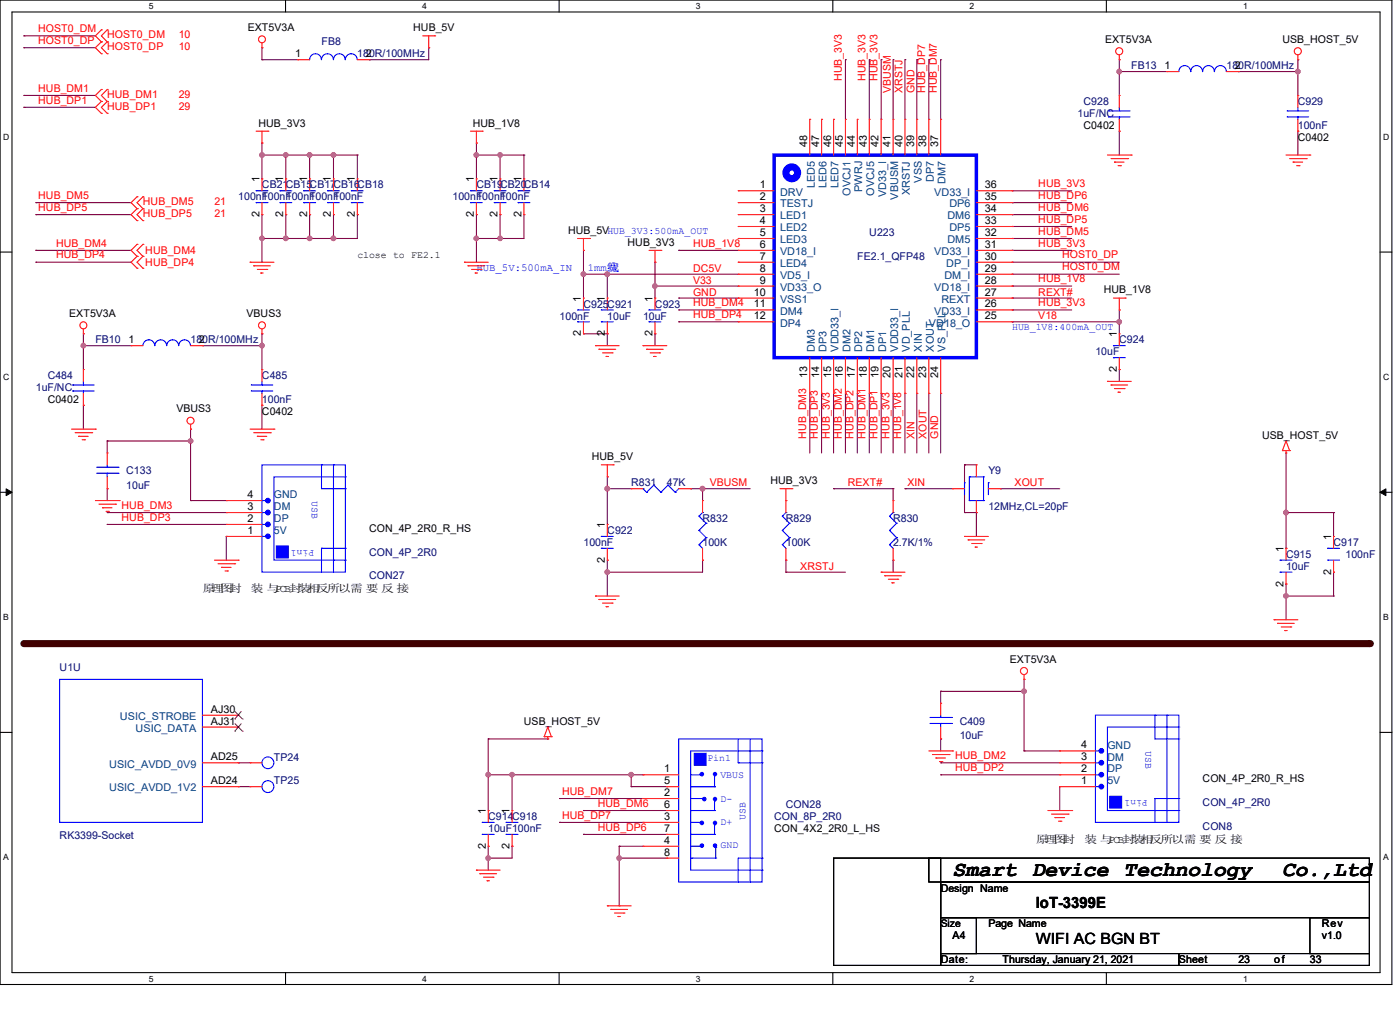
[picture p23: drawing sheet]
<svg xmlns="http://www.w3.org/2000/svg" width="445mm" height="322mm" viewBox="0 0 445 322" stroke-linecap="round" stroke-linejoin="round" font-family="sans-serif">
<defs><g id="words">
<g font-size="6.8">
<text x="302.8" y="278.2">Smart</text>
<text x="328" y="278.2">Device</text>
<text x="357.2" y="278.2">Technology</text>
<text x="407.5" y="278.2">Co.,Ltd</text>
</g>
<g font-size="4.9">
<text x="329.3" y="288.5">IoT-3399E</text>
<text x="329.3" y="299.6">WIFI AC BGN BT</text>
</g>
<g font-size="3.4" fill="#f00">
<text x="12.2" y="10.2">HOST0_DM</text>
<text x="12.2" y="14">HOST0_DP</text>
<text x="34.1" y="12.2">HOST0_DM</text>
<text x="34.1" y="16">HOST0_DP</text>
<text x="56.8" y="12.2">10</text>
<text x="56.8" y="16">10</text>
<text x="12.2" y="29.1">HUB_DM1</text>
<text x="267.5" y="25.7" transform="rotate(-90 267.5 25.7)">HUB_3V3</text>
<text x="275.1" y="25.7" transform="rotate(-90 275.1 25.7)">HUB_3V3</text>
<text x="278.9" y="25.7" transform="rotate(-90 278.9 25.7)">HUB_3V3</text>
<text x="283.1" y="29.5" transform="rotate(-90 283.1 29.5)">VBUSM</text>
<text x="286.9" y="29.5" transform="rotate(-90 286.9 29.5)">XRSTJ</text>
<text x="290.7" y="29.5" transform="rotate(-90 290.7 29.5)">GND</text>
<text x="294" y="29.5" transform="rotate(-90 294 29.5)">HUB_DP7</text>
<text x="297.8" y="29.5" transform="rotate(-90 297.8 29.5)">HUB_DM7</text>
<text x="12.2" y="32.9">HUB_DP1</text>
<text x="34.1" y="31.1">HUB_DM1</text>
<text x="34.1" y="34.9">HUB_DP1</text>
<text x="56.8" y="31.1">29</text>
<text x="56.8" y="34.9">29</text>
<text x="330" y="59.4">HUB_3V3</text>
<text x="12.2" y="63.2">HUB_DM5</text>
<text x="45.4" y="65.2">HUB_DM5</text>
<text x="68.2" y="65.2">21</text>
<text x="330" y="63.2">HUB_DP6</text>
<text x="12.2" y="67">HUB_DP5</text>
<text x="45.4" y="68.9">HUB_DP5</text>
<text x="68.2" y="68.9">21</text>
<text x="330" y="70.7">HUB_DP5</text>
<text x="330" y="67">HUB_DM6</text>
<text x="330" y="74.5">HUB_DM5</text>
<text x="17.8" y="78.3">HUB_DM4</text>
<text x="17.8" y="82.1">HUB_DP4</text>
<text x="46.2" y="80.6">HUB_DM4</text>
<text x="220.3" y="78.3">HUB_1V8</text>
<text x="330" y="78.3">HUB_3V3</text>
<text x="337.6" y="82.1">HOST0_DP</text>
<text x="46.2" y="84.5">HUB_DP4</text>
<text x="220.3" y="86.3">DC5V</text>
<text x="330" y="89.7">HUB_1V8</text>
<text x="337.6" y="85.9">HOST0_DM</text>
<text x="220.3" y="90.1">V33</text>
<text x="220.3" y="93.9">GND</text>
<text x="330" y="93.9">REXT#</text>
<text x="220.3" y="97.2">HUB_DM4</text>
<text x="220.3" y="101">HUB_DP4</text>
<text x="330" y="101.4">V18</text>
<text x="330" y="97.2">HUB_3V3</text>
<text x="256.2" y="139.3" transform="rotate(-90 256.2 139.3)">HUB_DM3</text>
<text x="260" y="139.3" transform="rotate(-90 260 139.3)">HUB_DP3</text>
<text x="263.8" y="139.3" transform="rotate(-90 263.8 139.3)">HUB_3V3</text>
<text x="267.5" y="139.3" transform="rotate(-90 267.5 139.3)">HUB_DM2</text>
<text x="271.3" y="139.3" transform="rotate(-90 271.3 139.3)">HUB_DP2</text>
<text x="275.1" y="139.3" transform="rotate(-90 275.1 139.3)">HUB_DM1</text>
<text x="278.9" y="139.3" transform="rotate(-90 278.9 139.3)">HUB_DP1</text>
<text x="282.7" y="139.3" transform="rotate(-90 282.7 139.3)">HUB_3V3</text>
<text x="286.5" y="139.3" transform="rotate(-90 286.5 139.3)">HUB_1V8</text>
<text x="290.7" y="139.3" transform="rotate(-90 290.7 139.3)">XIN</text>
<text x="294.5" y="139.3" transform="rotate(-90 294.5 139.3)">XOUT</text>
<text x="298.2" y="139.3" transform="rotate(-90 298.2 139.3)">GND</text>
<text x="225.6" y="154.4">VBUSM</text>
<text x="269.5" y="154.4">REXT#</text>
<text x="288.4" y="154.4">XIN</text>
<text x="322.5" y="154.4">XOUT</text>
<text x="38.6" y="161.6">HUB_DM3</text>
<text x="38.6" y="165.4">HUB_DP3</text>
<text x="254.3" y="180.9">XRSTJ</text>
<text x="303.6" y="241">HUB_DM2</text>
<text x="303.6" y="244.9">HUB_DP2</text>
<text x="178.6" y="252.4">HUB_DM7</text>
<text x="190" y="256.2">HUB_DM6</text>
<text x="178.6" y="260">HUB_DP7</text>
<text x="190" y="263.8">HUB_DP6</text>
</g>
<g font-size="3.4">
<text x="78.7" y="9.9">EXT5V3A</text>
<text x="131.4" y="9.9">HUB_5V</text>
<text x="351.2" y="13.7">EXT5V3A</text>
<text x="407.6" y="13.7">USB_HOST_5V</text>
<text x="93.9" y="18.2">1</text>
<text x="116.2" y="18.2">2</text>
<text x="370.1" y="21.9">1</text>
<text x="392.5" y="21.9">2</text>
<text x="82.2" y="40.2">HUB_3V3</text>
<text x="150.3" y="40.2">HUB_1V8</text>
<text x="344.4" y="40.9">C0402</text>
<text x="256.6" y="46.6" transform="rotate(-90 256.6 46.6)">48</text>
<text x="260.3" y="46.6" transform="rotate(-90 260.3 46.6)">47</text>
<text x="264.2" y="46.6" transform="rotate(-90 264.2 46.6)">46</text>
<text x="267.9" y="46.6" transform="rotate(-90 267.9 46.6)">45</text>
<text x="271.7" y="46.6" transform="rotate(-90 271.7 46.6)">44</text>
<text x="275.5" y="46.6" transform="rotate(-90 275.5 46.6)">43</text>
<text x="279.3" y="46.6" transform="rotate(-90 279.3 46.6)">42</text>
<text x="283.1" y="46.6" transform="rotate(-90 283.1 46.6)">41</text>
<text x="286.9" y="46.6" transform="rotate(-90 286.9 46.6)">40</text>
<text x="290.6" y="46.6" transform="rotate(-90 290.6 46.6)">39</text>
<text x="294.4" y="46.6" transform="rotate(-90 294.4 46.6)">38</text>
<text x="298.2" y="46.6" transform="rotate(-90 298.2 46.6)">37</text>
<text x="412.5" y="44.7">C0402</text>
<text x="82.5" y="57.9" transform="rotate(-90 82.5 57.9)">1</text>
<text x="90" y="57.9" transform="rotate(-90 90 57.9)">1</text>
<text x="97.6" y="57.9" transform="rotate(-90 97.6 57.9)">1</text>
<text x="105.2" y="57.9" transform="rotate(-90 105.2 57.9)">1</text>
<text x="112.8" y="57.9" transform="rotate(-90 112.8 57.9)">1</text>
<text x="150.6" y="57.9" transform="rotate(-90 150.6 57.9)">1</text>
<text x="158.2" y="57.9" transform="rotate(-90 158.2 57.9)">1</text>
<text x="165.7" y="57.9" transform="rotate(-90 165.7 57.9)">1</text>
<text x="241.5" y="59.8">1</text>
<text x="313" y="59.8">36</text>
<text x="241.5" y="63.5">2</text>
<text x="313" y="63.5">35</text>
<text x="82.5" y="68.9" transform="rotate(-90 82.5 68.9)">2</text>
<text x="90" y="68.9" transform="rotate(-90 90 68.9)">2</text>
<text x="97.6" y="68.9" transform="rotate(-90 97.6 68.9)">2</text>
<text x="105.2" y="68.9" transform="rotate(-90 105.2 68.9)">2</text>
<text x="112.8" y="68.9" transform="rotate(-90 112.8 68.9)">2</text>
<text x="150.6" y="68.9" transform="rotate(-90 150.6 68.9)">2</text>
<text x="158.2" y="68.9" transform="rotate(-90 158.2 68.9)">2</text>
<text x="165.7" y="68.9" transform="rotate(-90 165.7 68.9)">2</text>
<text x="241.5" y="67.4">3</text>
<text x="241.5" y="71.1">4</text>
<text x="313" y="71.1">33</text>
<text x="313" y="67.4">34</text>
<text x="180.6" y="74.2">HUB_5VHUB_3V3:500mA_OUT</text>
<text x="241.5" y="74.9">5</text>
<text x="313" y="74.9">32</text>
<text x="199.5" y="78">HUB_3V3</text>
<text x="241.5" y="78.7">6</text>
<text x="241.5" y="82.5">7</text>
<text x="313" y="82.5">30</text>
<text x="313" y="78.7">31</text>
<text x="241.5" y="86.3">8</text>
<text x="313" y="86.3">29</text>
<text x="184.7" y="95.8" transform="rotate(-90 184.7 95.8)">1</text>
<text x="192.2" y="95.8" transform="rotate(-90 192.2 95.8)">1</text>
<text x="207.4" y="95.8" transform="rotate(-90 207.4 95.8)">1</text>
<text x="239.6" y="93.9">10</text>
<text x="241.5" y="90">9</text>
<text x="313" y="93.9">27</text>
<text x="313" y="90">28</text>
<text x="350.9" y="93.1">HUB_1V8</text>
<text x="22" y="100.7">EXT5V3A</text>
<text x="78.4" y="100.7">VBUS3</text>
<text x="239.6" y="97.6">11</text>
<text x="239.6" y="101.4">12</text>
<text x="313" y="101.4">25</text>
<text x="313" y="97.6">26</text>
<text x="184.7" y="106.8" transform="rotate(-90 184.7 106.8)">2</text>
<text x="192.2" y="106.8" transform="rotate(-90 192.2 106.8)">2</text>
<text x="207.4" y="106.8" transform="rotate(-90 207.4 106.8)">2</text>
<text x="355" y="107.1" transform="rotate(-90 355 107.1)">1</text>
<text x="40.9" y="109">1</text>
<text x="63.2" y="109">2</text>
<text x="355" y="118.1" transform="rotate(-90 355 118.1)">2</text>
<text x="256.6" y="120.1" transform="rotate(-90 256.6 120.1)">13</text>
<text x="260.3" y="120.1" transform="rotate(-90 260.3 120.1)">14</text>
<text x="264.2" y="120.1" transform="rotate(-90 264.2 120.1)">15</text>
<text x="267.9" y="120.1" transform="rotate(-90 267.9 120.1)">16</text>
<text x="271.7" y="120.1" transform="rotate(-90 271.7 120.1)">17</text>
<text x="275.5" y="120.1" transform="rotate(-90 275.5 120.1)">18</text>
<text x="279.3" y="120.1" transform="rotate(-90 279.3 120.1)">19</text>
<text x="283.1" y="120.1" transform="rotate(-90 283.1 120.1)">20</text>
<text x="286.9" y="120.1" transform="rotate(-90 286.9 120.1)">21</text>
<text x="290.6" y="120.1" transform="rotate(-90 290.6 120.1)">22</text>
<text x="294.4" y="120.1" transform="rotate(-90 294.4 120.1)">23</text>
<text x="298.2" y="120.1" transform="rotate(-90 298.2 120.1)">24</text>
<text x="15.2" y="128">C0402</text>
<text x="56" y="131">VBUS3</text>
<text x="83.3" y="131.7">C0402</text>
<text x="401.2" y="139.3">USB_HOST_5V</text>
<text x="188.1" y="146.1">HUB_5V</text>
<text x="244.9" y="153.7">HUB_3V3</text>
<text x="78.7" y="162">3</text>
<text x="78.7" y="158.2">4</text>
<text x="78.7" y="165.7">2</text>
<text x="192.2" y="167.7" transform="rotate(-90 192.2 167.7)">1</text>
<text x="78.7" y="169.5">1</text>
<text x="117.3" y="168.8">CON_4P_2R0_R_HS</text>
<text x="423.1" y="171.4" transform="rotate(-90 423.1 171.4)">1</text>
<text x="192.2" y="178.7" transform="rotate(-90 192.2 178.7)">2</text>
<text x="408" y="175.2" transform="rotate(-90 408 175.2)">1</text>
<text x="423.1" y="182.5" transform="rotate(-90 423.1 182.5)">2</text>
<text x="64.3" y="188.1">原理图封</text>
<text x="79.8" y="188.1">装 与PCB封装相反所以需 要 反 接</text>
<text x="408" y="186.3" transform="rotate(-90 408 186.3)">2</text>
<text x="321" y="210.5">EXT5V3A</text>
<text x="67" y="226.3">AJ30</text>
<text x="67" y="230.1">AJ31</text>
<text x="166.5" y="230.2">USB_HOST_5V</text>
<text x="343.6" y="237.7">4</text>
<text x="67" y="241.4">AD25</text>
<text x="211.2" y="245.2">1</text>
<text x="343.6" y="245.2">2</text>
<text x="343.6" y="241.4">3</text>
<text x="67" y="249">AD24</text>
<text x="211.2" y="249">5</text>
<text x="343.6" y="249">1</text>
<text x="382.3" y="248.3">CON_4P_2R0_R_HS</text>
<text x="211.2" y="252.8">2</text>
<text x="211.2" y="256.6">6</text>
<text x="154.4" y="258.5" transform="rotate(-90 154.4 258.5)">1</text>
<text x="162" y="258.5" transform="rotate(-90 162 258.5)">1</text>
<text x="211.2" y="260.3">3</text>
<text x="154.4" y="269.5" transform="rotate(-90 154.4 269.5)">2</text>
<text x="162" y="269.5" transform="rotate(-90 162 269.5)">2</text>
<text x="211.2" y="267.9">4</text>
<text x="211.2" y="264.2">7</text>
<text x="246" y="264.2">CON_4X2_2R0_L_HS</text>
<text x="329.3" y="267.6">原理图封</text>
<text x="344.7" y="267.6">装 与PCB封装相反所以需 要 反 接</text>
<text x="211.2" y="271.7">8</text>
<text x="299" y="283.1">Design Name</text>
<text x="302.8" y="298.3">A4</text>
<text x="314.2" y="294.5">Page Name</text>
<text x="420.1" y="298.3">v1.0</text>
<text x="420.1" y="294.5">Rev</text>
<text x="299" y="305.9">Date:</text>
<text x="318.7" y="305.9">Thursday, January 21, 2021</text>
<text x="374.7" y="305.9">Sheet</text>
<text x="393.6" y="305.9">23</text>
<text x="405" y="305.9">of</text>
<text x="416.3" y="305.9">33</text>
</g>
<g font-size="3.4" fill="#000080">
<text x="102.2" y="14.4">FB8</text>
<text x="113.6" y="18.2">180R/100MHz</text>
<text x="359.6" y="22">FB13</text>
<text x="389.8" y="22">180R/100MHz</text>
<text x="344.4" y="33.4">C928</text>
<text x="412.5" y="33.4">C929</text>
<text x="342.5" y="37.1">1uF/NC</text>
<text x="412.5" y="40.9">100nF</text>
<text x="83.3" y="59.9">CB21</text>
<text x="90.8" y="59.9">CB15CB17CB16CB18</text>
<text x="151.4" y="59.9">CB19</text>
<text x="159" y="59.9">CB20CB14</text>
<text x="75.7" y="63.6">100nF</text>
<text x="83.3" y="63.6">100nF</text>
<text x="90.8" y="63.6">100nF</text>
<text x="98.4" y="63.6">100nF</text>
<text x="106" y="63.6">100nF</text>
<text x="143.8" y="63.6">100nF</text>
<text x="151.4" y="63.6">100nF</text>
<text x="159" y="63.6">100nF</text>
<text x="276.3" y="75">U223</text>
<text x="272.5" y="82.5">FE2.1_QFP48</text>
<text x="177.9" y="101.5">100nF</text>
<text x="185.5" y="97.7">C925C921</text>
<text x="193" y="101.5">10uF</text>
<text x="204.4" y="101.5">10uF</text>
<text x="208.2" y="97.7">C923</text>
<text x="30.3" y="109">FB10</text>
<text x="60.6" y="109">180R/100MHz</text>
<text x="348.2" y="112.8">10uF</text>
<text x="355.8" y="109">C924</text>
<text x="11.4" y="124.2">1uF/NC</text>
<text x="15.2" y="120.4">C484</text>
<text x="83.3" y="120.4">C485</text>
<text x="83.3" y="128">100nF</text>
<text x="40.1" y="150.7">C133</text>
<text x="40.1" y="155.2">10uF</text>
<text x="200.6" y="154.5">R831</text>
<text x="212" y="154.5">47K</text>
<text x="314.2" y="150.7">Y9</text>
<text x="223.3" y="165.8">R832</text>
<text x="249.8" y="165.8">R829</text>
<text x="283.9" y="165.8">R830</text>
<text x="314.2" y="162">12MHz,CL=20pF</text>
<text x="185.5" y="173.4">100nF</text>
<text x="193" y="169.6">C922</text>
<text x="223.3" y="173.4">100K</text>
<text x="249.8" y="173.4">100K</text>
<text x="283.9" y="173.4">2.7K/1%</text>
<text x="423.9" y="173.4">C917</text>
<text x="117.3" y="176.4">CON_4P_2R0</text>
<text x="408.8" y="177.2">C915</text>
<text x="427.7" y="177.2">100nF</text>
<text x="117.3" y="184">CON27</text>
<text x="408.8" y="180.9">10uF</text>
<text x="19" y="213.1">U1U</text>
<text x="305.1" y="230.2">C409</text>
<text x="305.1" y="234.7">10uF</text>
<text x="87.1" y="241.5">TP24</text>
<text x="87.1" y="249.1">TP25</text>
<text x="249.8" y="256.6">CON28</text>
<text x="382.3" y="255.9">CON_4P_2R0</text>
<text x="155.2" y="260.4">C914</text>
<text x="162.8" y="260.4">C918</text>
<text x="246" y="260.4">CON_8P_2R0</text>
<text x="382.3" y="263.4">CON8</text>
<text x="19" y="266.5">RK3399-Socket</text>
<text x="155.2" y="264.2">10uF100nF</text>
</g>
<g font-size="3.4" fill="#004080">
<text x="259" y="59.7" transform="rotate(-90 259 59.7)">LED5</text>
<text x="262.7" y="59.7" transform="rotate(-90 262.7 59.7)">LED6</text>
<text x="266.5" y="59.7" transform="rotate(-90 266.5 59.7)">LED7</text>
<text x="293" y="58" transform="rotate(-90 293 58)">VSS</text>
<text x="296.8" y="57.8" transform="rotate(-90 296.8 57.8)">DP7</text>
<text x="300.6" y="58.4" transform="rotate(-90 300.6 58.4)">DM7</text>
<text x="247.9" y="62.1">DRV</text>
<text x="247.9" y="65.9">TESTJ</text>
<text x="270.3" y="62.2" transform="rotate(-90 270.3 62.2)">OVCJ1</text>
<text x="274.1" y="60.9" transform="rotate(-90 274.1 60.9)">PWRJ</text>
<text x="277.9" y="62.2" transform="rotate(-90 277.9 62.2)">OVCJ5</text>
<text x="281.6" y="62.6" transform="rotate(-90 281.6 62.6)">VD33_I</text>
<text x="285.5" y="63.4" transform="rotate(-90 285.5 63.4)">VBUSM</text>
<text x="289.2" y="62.1" transform="rotate(-90 289.2 62.1)">XRSTJ</text>
<text x="297" y="62.1">VD33_I</text>
<text x="301.8" y="65.9">DP6</text>
<text x="247.9" y="69.7">LED1</text>
<text x="301.2" y="69.7">DM6</text>
<text x="247.9" y="73.4">LED2</text>
<text x="247.9" y="77.3">LED3</text>
<text x="301.2" y="77.3">DM5</text>
<text x="301.8" y="73.4">DP5</text>
<text x="247.9" y="81">VD18_I</text>
<text x="297" y="81">VD33_I</text>
<text x="247.9" y="84.8">LED4</text>
<text x="247.9" y="88.6">VD5_I</text>
<text x="300.2" y="88.6">DM_I</text>
<text x="300.8" y="84.8">DP_I</text>
<text x="247.9" y="92.4">VD33_O</text>
<text x="297" y="92.4">VD18_I</text>
<text x="247.9" y="96.2">VSS1</text>
<text x="247.9" y="99.9">DM4</text>
<text x="297" y="99.9">VD33_I</text>
<text x="299.3" y="96.2">REXT</text>
<text x="247.9" y="103.7">DP4</text>
<text x="295.3" y="103.7">VD18_O</text>
<text x="259" y="111.7" transform="rotate(-90 259 111.7)">DM3</text>
<text x="262.7" y="111.7" transform="rotate(-90 262.7 111.7)">DP3</text>
<text x="266.5" y="111.7" transform="rotate(-90 266.5 111.7)">VDD33_I</text>
<text x="270.3" y="111.7" transform="rotate(-90 270.3 111.7)">DM2</text>
<text x="274.1" y="111.7" transform="rotate(-90 274.1 111.7)">DP2</text>
<text x="277.9" y="111.7" transform="rotate(-90 277.9 111.7)">DM1</text>
<text x="281.6" y="111.7" transform="rotate(-90 281.6 111.7)">DP1</text>
<text x="285.5" y="111.7" transform="rotate(-90 285.5 111.7)">VDD33_I</text>
<text x="289.2" y="111.7" transform="rotate(-90 289.2 111.7)">VD_PLL</text>
<text x="293" y="111.7" transform="rotate(-90 293 111.7)">XIN</text>
<text x="296.8" y="111.7" transform="rotate(-90 296.8 111.7)">XOUT</text>
<text x="300.6" y="111.7" transform="rotate(-90 300.6 111.7)">VS_PLL</text>
<text x="87.1" y="158.2">GND</text>
<text x="87.1" y="162">DM</text>
<text x="87.1" y="165.8">DP</text>
<text x="87.1" y="169.6">5V</text>
<text x="38.1" y="228.6">USIC_STROBE</text>
<text x="43.1" y="232.4">USIC_DATA</text>
<text x="352" y="237.7">GND</text>
<text x="34.7" y="243.8">USIC_AVDD_0V9</text>
<text x="352" y="241.5">DM</text>
<text x="352" y="245.3">DP</text>
<text x="34.7" y="251.3">USIC_AVDD_1V2</text>
<text x="352" y="249.1">5V</text>
</g>
<g font-size="3.4" fill="#00f">
<text x="151.4" y="85.9">HUB_5V:500mA_IN</text>
<text x="186.8" y="85.9">1mm线</text>
<text x="192.9" y="85.9">宽</text>
</g>
<text font-size="3.3" x="299" y="294.4">Size</text>
<text font-size="3.1" x="113.6" y="82">close to FE2.1</text>
<g font-size="3.1" fill="#00f">
<text x="321.7" y="104.7">HUB_1V8:400mA_OUT</text>
<text x="99.1" y="159" transform="rotate(90 99.1 159)">USB</text>
<text x="100" y="174.5" transform="rotate(-180 100 174.5)">Pin1</text>
<text x="364.1" y="238.5" transform="rotate(90 364.1 238.5)">USB</text>
<text x="224.8" y="241.7">Pin1</text>
<text x="229" y="247">VBUS</text>
<text x="229" y="254.6">D-</text>
<text x="364.9" y="254" transform="rotate(-180 364.9 254)">Pin1</text>
<text x="229" y="262.1">D+</text>
<text x="236.9" y="260.4" transform="rotate(-90 236.9 260.4)">USB</text>
<text x="229" y="269.3">GND</text>
</g>
<g font-size="2.7">
<text x="47.3" y="2.9">5</text>
<text x="134.2" y="2.9">4</text>
<text x="221.2" y="2.9">3</text>
<text x="308.2" y="2.9">2</text>
<text x="395.1" y="2.9">1</text>
<text x="1" y="44.4">D</text>
<text x="439.6" y="44.4">D</text>
<text x="1" y="120.6">C</text>
<text x="439.6" y="120.6">C</text>
<text x="1" y="196.9">B</text>
<text x="439.6" y="196.9">B</text>
<text x="1" y="273.1">A</text>
<text x="439.6" y="273.1">A</text>
<text x="47.3" y="311.7">5</text>
<text x="134.2" y="311.7">4</text>
<text x="221.2" y="311.7">3</text>
<text x="308.2" y="311.7">2</text>
<text x="395.1" y="311.7">1</text>
</g>
</g></defs>
<path d="M0 0h442.4v312.6h-442.4zM3.8 3.8h434.9v305.1h-434.9z" fill="none" stroke="#000" stroke-width=".34"/>
<g fill="#fff">
<path d="M47.3 .4h1.5v3.1h-1.5z"/>
<path d="M47.3 309.2h1.5v3.1h-1.5z"/>
</g>
<path d="M90.8 0v3.8M90.8 308.9v3.7" fill="none" stroke="#000" stroke-width=".34"/>
<g fill="#fff">
<path d="M134.2 .4h1.6v3.1h-1.6z"/>
<path d="M134.2 309.2h1.6v3.1h-1.6z"/>
</g>
<path d="M177.7 0v3.8M177.7 308.9v3.7" fill="none" stroke="#000" stroke-width=".34"/>
<g fill="#fff">
<path d="M221.2 .4h1.5v3.1h-1.5z"/>
<path d="M221.2 309.2h1.5v3.1h-1.5z"/>
</g>
<path d="M264.7 0v3.8M264.7 308.9v3.7" fill="none" stroke="#000" stroke-width=".34"/>
<g fill="#fff">
<path d="M308.2 .4h1.5v3.1h-1.5z"/>
<path d="M308.2 309.2h1.5v3.1h-1.5z"/>
</g>
<path d="M351.7 0v3.8M351.7 308.9v3.7" fill="none" stroke="#000" stroke-width=".34"/>
<g fill="#fff">
<path d="M395.1 .4h1.6v3.1h-1.6z"/>
<path d="M395.1 309.2h1.6v3.1h-1.6z"/>
<path d="M1 41.9h2v3.1h-2z"/>
<path d="M439.6 41.9h2v3.1h-2z"/>
<path d="M1 118.2h2v3h-2z"/>
<path d="M439.6 118.2h2v3h-2z"/>
</g>
<path d="M0 80.1h3.8M438.7 80.1h3.7" fill="none" stroke="#000" stroke-width=".34"/>
<g fill="#fff">
<path d="M1 194.4h1.8v3.1h-1.8z"/>
<path d="M439.6 194.4h1.9v3.1h-1.9z"/>
</g>
<path d="M0 156.3h3.8M438.7 156.3h3.7" fill="none" stroke="#000" stroke-width=".34"/>
<path d="M1.9 155.2l1.9 1.1-1.9 1.1zM438.7 156.3l1.8-1.1v2.2z" fill="#000" stroke="#000" stroke-width=".32"/>
<g fill="#fff">
<path d="M1 270.7h1.8v3h-1.8z"/>
<path d="M439.6 270.7h1.9v3h-1.9z"/>
</g>
<path d="M0 232.6h3.8M438.7 232.6h3.7" fill="none" stroke="#000" stroke-width=".34"/>
<path d="M7.6 204.4h427.7" fill="none" stroke="#400000" stroke-width="2.2"/>
<circle cx="435.3" cy="204.4" r="1.12" fill="#400000"/>
<path d="M7.6 11.4h22.7" fill="none" stroke="#800040" stroke-width=".34"/>
<circle cx="7.6" cy="11.4" r=".17" fill="#800040"/>
<path d="M7.6 15.2h22.7" fill="none" stroke="#800040" stroke-width=".34"/>
<circle cx="7.6" cy="15.2" r=".17" fill="#800040"/>
<path d="M26.5 106v3.8" fill="none" stroke="#800040" stroke-width=".34"/>
<circle cx="26.5" cy="106" r=".17" fill="#800040"/>
<path d="M26.5 109.8h15.2" fill="none" stroke="#800040" stroke-width=".34"/>
<circle cx="26.5" cy="109.8" r=".17" fill="#800040"/>
<path d="M83.3 109.8v7.5" fill="none" stroke="#800040" stroke-width=".34"/>
<circle cx="83.3" cy="109.8" r=".17" fill="#800040"/>
<path d="M64.3 109.8h19" fill="none" stroke="#800040" stroke-width=".34"/>
<circle cx="64.3" cy="109.8" r=".17" fill="#800040"/>
<path d="M83.3 128.7v7.6" fill="none" stroke="#800040" stroke-width=".34"/>
<circle cx="83.3" cy="128.7" r=".17" fill="#800040"/>
<path d="M83.3 106v3.8" fill="none" stroke="#800040" stroke-width=".34"/>
<circle cx="83.3" cy="106" r=".17" fill="#800040"/>
<circle cx="83.3" cy="109.7" r=".73" fill="#f0f" stroke="#f0f" stroke-width=".34"/>
<path d="M7.6 34.1h22.7" fill="none" stroke="#800040" stroke-width=".34"/>
<circle cx="7.6" cy="34.1" r=".17" fill="#800040"/>
<path d="M7.6 30.3h22.7" fill="none" stroke="#800040" stroke-width=".34"/>
<circle cx="7.6" cy="30.3" r=".17" fill="#800040"/>
<path d="M83.3 15.2v3.8" fill="none" stroke="#800040" stroke-width=".34"/>
<circle cx="83.3" cy="15.2" r=".17" fill="#800040"/>
<path d="M83.3 19h11.4" fill="none" stroke="#800040" stroke-width=".34"/>
<circle cx="83.3" cy="19" r=".17" fill="#800040"/>
<path d="M136.3 15.2v3.8" fill="none" stroke="#800040" stroke-width=".34"/>
<circle cx="136.3" cy="15.2" r=".17" fill="#800040"/>
<path d="M117.3 19h19" fill="none" stroke="#800040" stroke-width=".34"/>
<circle cx="117.3" cy="19" r=".17" fill="#800040"/>
<path d="M75.7 249.8h3.8" fill="none" stroke="#800040" stroke-width=".34"/>
<circle cx="75.7" cy="249.8" r=".17" fill="#800040"/>
<path d="M75.7 242.2h3.8" fill="none" stroke="#800040" stroke-width=".34"/>
<circle cx="75.7" cy="242.2" r=".17" fill="#800040"/>
<path d="M26.5 109.8v7.5" fill="none" stroke="#800040" stroke-width=".34"/>
<circle cx="26.5" cy="109.8" r=".17" fill="#800040"/>
<circle cx="26.5" cy="109.7" r=".73" fill="#f0f" stroke="#f0f" stroke-width=".34"/>
<path d="M26.5 128.7v7.6" fill="none" stroke="#800040" stroke-width=".34"/>
<circle cx="26.5" cy="128.7" r=".17" fill="#800040"/>
<path d="M355.8 98.4v3.8" fill="none" stroke="#800040" stroke-width=".34"/>
<circle cx="355.8" cy="98.4" r=".17" fill="#800040"/>
<path d="M408.8 189.3v7.5" fill="none" stroke="#800040" stroke-width=".34"/>
<circle cx="408.8" cy="189.3" r=".17" fill="#800040"/>
<path d="M423.9 181.7v7.6" fill="none" stroke="#800040" stroke-width=".34"/>
<circle cx="423.9" cy="181.7" r=".17" fill="#800040"/>
<path d="M408.8 185.5v3.8" fill="none" stroke="#800040" stroke-width=".34"/>
<circle cx="408.8" cy="185.5" r=".17" fill="#800040"/>
<circle cx="408.8" cy="189.2" r=".73" fill="#f0f" stroke="#f0f" stroke-width=".34"/>
<path d="M408.8 143.8v19" fill="none" stroke="#800040" stroke-width=".34"/>
<circle cx="408.8" cy="162.8" r=".17" fill="#800040"/>
<circle cx="408.7" cy="162.8" r=".74" fill="#f0f" stroke="#f0f" stroke-width=".34"/>
<path d="M423.9 162.8v7.5" fill="none" stroke="#800040" stroke-width=".34"/>
<circle cx="423.9" cy="162.8" r=".17" fill="#800040"/>
<path d="M215.7 79.5h19" fill="none" stroke="#800040" stroke-width=".34"/>
<circle cx="215.7" cy="79.5" r=".17" fill="#800040"/>
<path d="M193 87.1h41.7" fill="none" stroke="#800040" stroke-width=".34"/>
<circle cx="193" cy="87.1" r=".17" fill="#800040"/>
<circle cx="193" cy="87.1" r=".74" fill="#f0f" stroke="#f0f" stroke-width=".34"/>
<path d="M208.2 90.8h26.5" fill="none" stroke="#800040" stroke-width=".34"/>
<circle cx="208.2" cy="90.8" r=".17" fill="#800040"/>
<circle cx="208.1" cy="90.8" r=".73" fill="#f0f" stroke="#f0f" stroke-width=".34"/>
<path d="M215.7 94.7h19" fill="none" stroke="#800040" stroke-width=".34"/>
<circle cx="215.7" cy="94.7" r=".17" fill="#800040"/>
<path d="M215.7 98.4h19" fill="none" stroke="#800040" stroke-width=".34"/>
<circle cx="215.7" cy="98.4" r=".17" fill="#800040"/>
<path d="M215.7 102.2h19" fill="none" stroke="#800040" stroke-width=".34"/>
<circle cx="215.7" cy="102.2" r=".17" fill="#800040"/>
<path d="M321.7 102.2h34.1" fill="none" stroke="#800040" stroke-width=".34"/>
<circle cx="321.7" cy="102.2" r=".17" fill="#800040"/>
<circle cx="355.8" cy="102.2" r=".73" fill="#f0f" stroke="#f0f" stroke-width=".34"/>
<path d="M321.7 98.4h19" fill="none" stroke="#800040" stroke-width=".34"/>
<circle cx="321.7" cy="98.4" r=".17" fill="#800040"/>
<path d="M321.7 94.7h19" fill="none" stroke="#800040" stroke-width=".34"/>
<circle cx="321.7" cy="94.7" r=".17" fill="#800040"/>
<path d="M321.7 90.8h19" fill="none" stroke="#800040" stroke-width=".34"/>
<circle cx="321.7" cy="90.8" r=".17" fill="#800040"/>
<path d="M321.7 87.1h34.1" fill="none" stroke="#800040" stroke-width=".34"/>
<circle cx="321.7" cy="87.1" r=".17" fill="#800040"/>
<path d="M321.7 83.3h34.1" fill="none" stroke="#800040" stroke-width=".34"/>
<circle cx="321.7" cy="83.3" r=".17" fill="#800040"/>
<path d="M321.7 79.5h19" fill="none" stroke="#800040" stroke-width=".34"/>
<circle cx="321.7" cy="79.5" r=".17" fill="#800040"/>
<path d="M321.7 75.7h19" fill="none" stroke="#800040" stroke-width=".34"/>
<circle cx="321.7" cy="75.7" r=".17" fill="#800040"/>
<path d="M321.7 71.9h19" fill="none" stroke="#800040" stroke-width=".34"/>
<circle cx="321.7" cy="71.9" r=".17" fill="#800040"/>
<path d="M321.7 64.3h19" fill="none" stroke="#800040" stroke-width=".34"/>
<circle cx="321.7" cy="64.3" r=".17" fill="#800040"/>
<path d="M321.7 68.2h19" fill="none" stroke="#800040" stroke-width=".34"/>
<circle cx="321.7" cy="68.2" r=".17" fill="#800040"/>
<path d="M321.7 60.6h19" fill="none" stroke="#800040" stroke-width=".34"/>
<circle cx="321.7" cy="60.6" r=".17" fill="#800040"/>
<path d="M299 19v18.9" fill="none" stroke="#800040" stroke-width=".34"/>
<circle cx="299" cy="19" r=".17" fill="#800040"/>
<path d="M295.2 19v18.9" fill="none" stroke="#800040" stroke-width=".34"/>
<circle cx="295.2" cy="19" r=".17" fill="#800040"/>
<path d="M291.4 19v18.9" fill="none" stroke="#800040" stroke-width=".34"/>
<circle cx="291.4" cy="19" r=".17" fill="#800040"/>
<path d="M287.7 19v18.9" fill="none" stroke="#800040" stroke-width=".34"/>
<circle cx="287.7" cy="19" r=".17" fill="#800040"/>
<path d="M283.9 19v18.9" fill="none" stroke="#800040" stroke-width=".34"/>
<circle cx="283.9" cy="19" r=".17" fill="#800040"/>
<path d="M280.1 19v18.9" fill="none" stroke="#800040" stroke-width=".34"/>
<circle cx="280.1" cy="19" r=".17" fill="#800040"/>
<path d="M287.7 155.2h15.1" fill="none" stroke="#800040" stroke-width=".34"/>
<circle cx="287.7" cy="155.2" r=".17" fill="#800040"/>
<path d="M317.9 155.2h18.9" fill="none" stroke="#800040" stroke-width=".34"/>
<circle cx="317.9" cy="155.2" r=".17" fill="#800040"/>
<path d="M276.3 19v18.9" fill="none" stroke="#800040" stroke-width=".34"/>
<circle cx="276.3" cy="19" r=".17" fill="#800040"/>
<path d="M257.4 124.9v18.9" fill="none" stroke="#800040" stroke-width=".34"/>
<circle cx="257.4" cy="124.9" r=".17" fill="#800040"/>
<path d="M261.2 124.9v18.9" fill="none" stroke="#800040" stroke-width=".34"/>
<circle cx="261.2" cy="124.9" r=".17" fill="#800040"/>
<path d="M265 124.9v18.9" fill="none" stroke="#800040" stroke-width=".34"/>
<circle cx="265" cy="124.9" r=".17" fill="#800040"/>
<path d="M268.7 124.9v18.9" fill="none" stroke="#800040" stroke-width=".34"/>
<circle cx="268.7" cy="124.9" r=".17" fill="#800040"/>
<path d="M272.5 124.9v18.9" fill="none" stroke="#800040" stroke-width=".34"/>
<circle cx="272.5" cy="124.9" r=".17" fill="#800040"/>
<path d="M276.3 124.9v18.9" fill="none" stroke="#800040" stroke-width=".34"/>
<circle cx="276.3" cy="124.9" r=".17" fill="#800040"/>
<path d="M280.1 124.9v18.9" fill="none" stroke="#800040" stroke-width=".34"/>
<circle cx="280.1" cy="124.9" r=".17" fill="#800040"/>
<path d="M283.9 124.9v18.9" fill="none" stroke="#800040" stroke-width=".34"/>
<circle cx="283.9" cy="124.9" r=".17" fill="#800040"/>
<path d="M287.7 124.9v18.9" fill="none" stroke="#800040" stroke-width=".34"/>
<circle cx="287.7" cy="124.9" r=".17" fill="#800040"/>
<path d="M291.4 124.9v18.9" fill="none" stroke="#800040" stroke-width=".34"/>
<circle cx="291.4" cy="124.9" r=".17" fill="#800040"/>
<path d="M295.2 124.9v18.9" fill="none" stroke="#800040" stroke-width=".34"/>
<circle cx="295.2" cy="124.9" r=".17" fill="#800040"/>
<path d="M299 124.9v18.9" fill="none" stroke="#800040" stroke-width=".34"/>
<circle cx="299" cy="124.9" r=".17" fill="#800040"/>
<path d="M83.3 49.2h7.5" fill="none" stroke="#800040" stroke-width=".34"/>
<circle cx="83.3" cy="49.2" r=".17" fill="#800040"/>
<circle cx="90.8" cy="49.2" r=".74" fill="#f0f" stroke="#f0f" stroke-width=".34"/>
<path d="M306.6 147.6h3.7" fill="none" stroke="#800040" stroke-width=".34"/>
<circle cx="306.6" cy="147.6" r=".17" fill="#800040"/>
<path d="M306.6 147.6v15.2" fill="none" stroke="#800040" stroke-width=".34"/>
<circle cx="306.6" cy="147.6" r=".17" fill="#800040"/>
<path d="M306.6 162.8h3.7" fill="none" stroke="#800040" stroke-width=".34"/>
<circle cx="306.6" cy="162.8" r=".17" fill="#800040"/>
<path d="M310.3 162.8v7.5" fill="none" stroke="#800040" stroke-width=".34"/>
<circle cx="310.3" cy="162.8" r=".17" fill="#800040"/>
<path d="M83.3 45.4v3.8" fill="none" stroke="#800040" stroke-width=".34"/>
<circle cx="83.3" cy="45.4" r=".17" fill="#800040"/>
<circle cx="83.3" cy="49.2" r=".73" fill="#f0f" stroke="#f0f" stroke-width=".34"/>
<path d="M106 49.2h7.6" fill="none" stroke="#800040" stroke-width=".34"/>
<circle cx="106" cy="49.2" r=".17" fill="#800040"/>
<path d="M83.3 68.2v7.5" fill="none" stroke="#800040" stroke-width=".34"/>
<circle cx="83.3" cy="68.2" r=".17" fill="#800040"/>
<path d="M106 75.7h7.6" fill="none" stroke="#800040" stroke-width=".34"/>
<circle cx="106" cy="75.7" r=".17" fill="#800040"/>
<path d="M90.8 75.7h7.6" fill="none" stroke="#800040" stroke-width=".34"/>
<circle cx="90.8" cy="75.7" r=".17" fill="#800040"/>
<path d="M98.4 75.7h7.6" fill="none" stroke="#800040" stroke-width=".34"/>
<circle cx="98.4" cy="75.7" r=".17" fill="#800040"/>
<g fill="#f0f" stroke="#f0f" stroke-width=".34">
<circle cx="106" cy="75.7" r=".73"/>
<circle cx="98.4" cy="75.7" r=".73"/>
</g>
<path d="M90.8 68.2v7.5" fill="none" stroke="#800040" stroke-width=".34"/>
<circle cx="90.8" cy="68.2" r=".17" fill="#800040"/>
<circle cx="90.8" cy="75.7" r=".73" fill="#f0f" stroke="#f0f" stroke-width=".34"/>
<path d="M83.3 75.7v7.6" fill="none" stroke="#800040" stroke-width=".34"/>
<circle cx="83.3" cy="75.7" r=".17" fill="#800040"/>
<circle cx="83.3" cy="75.7" r=".72" fill="#f0f" stroke="#f0f" stroke-width=".34"/>
<path d="M98.4 68.2v7.5" fill="none" stroke="#800040" stroke-width=".34"/>
<circle cx="98.4" cy="68.2" r=".17" fill="#800040"/>
<path d="M106 68.2v7.5" fill="none" stroke="#800040" stroke-width=".34"/>
<circle cx="106" cy="68.2" r=".17" fill="#800040"/>
<path d="M83.3 75.7h7.5" fill="none" stroke="#800040" stroke-width=".34"/>
<circle cx="83.3" cy="75.7" r=".17" fill="#800040"/>
<path d="M113.6 68.2v7.5" fill="none" stroke="#800040" stroke-width=".34"/>
<circle cx="113.6" cy="68.2" r=".17" fill="#800040"/>
<path d="M83.3 49.2v7.6" fill="none" stroke="#800040" stroke-width=".34"/>
<circle cx="83.3" cy="49.2" r=".17" fill="#800040"/>
<path d="M90.8 49.2v7.6" fill="none" stroke="#800040" stroke-width=".34"/>
<circle cx="90.8" cy="49.2" r=".17" fill="#800040"/>
<path d="M98.4 49.2v7.6" fill="none" stroke="#800040" stroke-width=".34"/>
<circle cx="98.4" cy="49.2" r=".17" fill="#800040"/>
<circle cx="98.4" cy="49.2" r=".74" fill="#f0f" stroke="#f0f" stroke-width=".34"/>
<path d="M90.8 49.2h7.6" fill="none" stroke="#800040" stroke-width=".34"/>
<circle cx="90.8" cy="49.2" r=".17" fill="#800040"/>
<path d="M106 49.2v7.6" fill="none" stroke="#800040" stroke-width=".34"/>
<circle cx="106" cy="49.2" r=".17" fill="#800040"/>
<path d="M98.4 49.2h7.6" fill="none" stroke="#800040" stroke-width=".34"/>
<circle cx="98.4" cy="49.2" r=".17" fill="#800040"/>
<circle cx="106" cy="49.2" r=".74" fill="#f0f" stroke="#f0f" stroke-width=".34"/>
<path d="M113.6 49.2v7.6" fill="none" stroke="#800040" stroke-width=".34"/>
<circle cx="113.6" cy="49.2" r=".17" fill="#800040"/>
<path d="M151.4 45.4v3.8" fill="none" stroke="#800040" stroke-width=".34"/>
<circle cx="151.4" cy="45.4" r=".17" fill="#800040"/>
<circle cx="151.4" cy="49.2" r=".73" fill="#f0f" stroke="#f0f" stroke-width=".34"/>
<path d="M151.4 49.2h7.6" fill="none" stroke="#800040" stroke-width=".34"/>
<circle cx="151.4" cy="49.2" r=".17" fill="#800040"/>
<circle cx="159" cy="49.2" r=".73" fill="#f0f" stroke="#f0f" stroke-width=".34"/>
<path d="M151.4 49.2v7.6" fill="none" stroke="#800040" stroke-width=".34"/>
<circle cx="151.4" cy="49.2" r=".17" fill="#800040"/>
<path d="M159 49.2v7.6" fill="none" stroke="#800040" stroke-width=".34"/>
<circle cx="159" cy="49.2" r=".17" fill="#800040"/>
<path d="M159 49.2h7.5" fill="none" stroke="#800040" stroke-width=".34"/>
<circle cx="159" cy="49.2" r=".17" fill="#800040"/>
<path d="M166.5 49.2v7.6" fill="none" stroke="#800040" stroke-width=".34"/>
<circle cx="166.5" cy="49.2" r=".17" fill="#800040"/>
<path d="M151.4 75.7v7.6" fill="none" stroke="#800040" stroke-width=".34"/>
<circle cx="151.4" cy="75.7" r=".17" fill="#800040"/>
<circle cx="151.4" cy="75.7" r=".72" fill="#f0f" stroke="#f0f" stroke-width=".34"/>
<path d="M166.5 68.2v7.5" fill="none" stroke="#800040" stroke-width=".34"/>
<circle cx="166.5" cy="68.2" r=".17" fill="#800040"/>
<path d="M159 68.2v7.5" fill="none" stroke="#800040" stroke-width=".34"/>
<circle cx="159" cy="68.2" r=".17" fill="#800040"/>
<path d="M159 75.7h7.5" fill="none" stroke="#800040" stroke-width=".34"/>
<circle cx="159" cy="75.7" r=".17" fill="#800040"/>
<circle cx="159" cy="75.7" r=".72" fill="#f0f" stroke="#f0f" stroke-width=".34"/>
<path d="M151.4 75.7h7.6" fill="none" stroke="#800040" stroke-width=".34"/>
<circle cx="151.4" cy="75.7" r=".17" fill="#800040"/>
<path d="M151.4 68.2v7.5" fill="none" stroke="#800040" stroke-width=".34"/>
<circle cx="151.4" cy="68.2" r=".17" fill="#800040"/>
<path d="M185.5 79.5v7.6" fill="none" stroke="#800040" stroke-width=".34"/>
<circle cx="185.5" cy="79.5" r=".17" fill="#800040"/>
<circle cx="185.4" cy="87.1" r=".74" fill="#f0f" stroke="#f0f" stroke-width=".34"/>
<path d="M193 87.1v7.6" fill="none" stroke="#800040" stroke-width=".34"/>
<circle cx="193" cy="87.1" r=".17" fill="#800040"/>
<path d="M193 106v3.8" fill="none" stroke="#800040" stroke-width=".34"/>
<circle cx="193" cy="106" r=".17" fill="#800040"/>
<path d="M208.2 90.8v3.9" fill="none" stroke="#800040" stroke-width=".34"/>
<circle cx="208.2" cy="90.8" r=".17" fill="#800040"/>
<path d="M208.2 106v3.8" fill="none" stroke="#800040" stroke-width=".34"/>
<circle cx="208.2" cy="106" r=".17" fill="#800040"/>
<path d="M355.8 102.2v3.8" fill="none" stroke="#800040" stroke-width=".34"/>
<circle cx="355.8" cy="102.2" r=".17" fill="#800040"/>
<path d="M185.5 87.1v7.6" fill="none" stroke="#800040" stroke-width=".34"/>
<circle cx="185.5" cy="87.1" r=".17" fill="#800040"/>
<path d="M185.5 106h7.5" fill="none" stroke="#800040" stroke-width=".34"/>
<circle cx="185.5" cy="106" r=".17" fill="#800040"/>
<path d="M249.8 181.7h18.9" fill="none" stroke="#800040" stroke-width=".34"/>
<circle cx="249.8" cy="181.7" r=".17" fill="#800040"/>
<path d="M208.2 83.3v7.5" fill="none" stroke="#800040" stroke-width=".34"/>
<circle cx="208.2" cy="83.3" r=".17" fill="#800040"/>
<path d="M355.8 117.3v3.8" fill="none" stroke="#800040" stroke-width=".34"/>
<circle cx="355.8" cy="117.3" r=".17" fill="#800040"/>
<path d="M265 155.2h18.9" fill="none" stroke="#800040" stroke-width=".34"/>
<circle cx="265" cy="155.2" r=".17" fill="#800040"/>
<path d="M283.9 177.9v3.8" fill="none" stroke="#800040" stroke-width=".34"/>
<circle cx="283.9" cy="177.9" r=".17" fill="#800040"/>
<path d="M283.9 155.2v3.8" fill="none" stroke="#800040" stroke-width=".34"/>
<circle cx="283.9" cy="155.2" r=".17" fill="#800040"/>
<path d="M193 155.2h7.6" fill="none" stroke="#800040" stroke-width=".34"/>
<circle cx="193" cy="155.2" r=".17" fill="#800040"/>
<path d="M193 177.9v3.8" fill="none" stroke="#800040" stroke-width=".34"/>
<circle cx="193" cy="177.9" r=".17" fill="#800040"/>
<path d="M223.3 155.2v3.8" fill="none" stroke="#800040" stroke-width=".34"/>
<circle cx="223.3" cy="155.2" r=".17" fill="#800040"/>
<path d="M219.5 155.2h3.8" fill="none" stroke="#800040" stroke-width=".34"/>
<circle cx="219.5" cy="155.2" r=".17" fill="#800040"/>
<path d="M223.3 177.9v3.8" fill="none" stroke="#800040" stroke-width=".34"/>
<circle cx="223.3" cy="177.9" r=".17" fill="#800040"/>
<path d="M193 181.7h30.3" fill="none" stroke="#800040" stroke-width=".34"/>
<circle cx="193" cy="181.7" r=".17" fill="#800040"/>
<path d="M193 181.7v7.6" fill="none" stroke="#800040" stroke-width=".34"/>
<circle cx="193" cy="181.7" r=".17" fill="#800040"/>
<circle cx="193" cy="181.7" r=".74" fill="#f0f" stroke="#f0f" stroke-width=".34"/>
<path d="M193 155.2v11.3" fill="none" stroke="#800040" stroke-width=".34"/>
<circle cx="193" cy="155.2" r=".17" fill="#800040"/>
<circle cx="193" cy="155.2" r=".74" fill="#f0f" stroke="#f0f" stroke-width=".34"/>
<path d="M193 151.4v3.8" fill="none" stroke="#800040" stroke-width=".34"/>
<circle cx="193" cy="151.4" r=".17" fill="#800040"/>
<path d="M268.7 19v18.9" fill="none" stroke="#800040" stroke-width=".34"/>
<circle cx="268.7" cy="19" r=".17" fill="#800040"/>
<path d="M223.3 155.2h15.2" fill="none" stroke="#800040" stroke-width=".34"/>
<circle cx="223.3" cy="155.2" r=".17" fill="#800040"/>
<circle cx="223.3" cy="155.2" r=".74" fill="#f0f" stroke="#f0f" stroke-width=".34"/>
<path d="M185.5 87.1h7.5" fill="none" stroke="#800040" stroke-width=".34"/>
<circle cx="185.5" cy="87.1" r=".17" fill="#800040"/>
<path d="M249.8 177.9v3.8" fill="none" stroke="#800040" stroke-width=".34"/>
<circle cx="249.8" cy="177.9" r=".17" fill="#800040"/>
<path d="M355.8 22.7v7.6" fill="none" stroke="#800040" stroke-width=".34"/>
<circle cx="355.8" cy="22.7" r=".17" fill="#800040"/>
<path d="M355.8 41.7v7.5" fill="none" stroke="#800040" stroke-width=".34"/>
<circle cx="355.8" cy="41.7" r=".17" fill="#800040"/>
<path d="M355.8 19v3.7" fill="none" stroke="#800040" stroke-width=".34"/>
<circle cx="355.8" cy="19" r=".17" fill="#800040"/>
<path d="M355.8 22.7h15.1" fill="none" stroke="#800040" stroke-width=".34"/>
<circle cx="355.8" cy="22.7" r=".17" fill="#800040"/>
<circle cx="355.7" cy="22.7" r=".74" fill="#f0f" stroke="#f0f" stroke-width=".34"/>
<path d="M412.5 22.7v7.6" fill="none" stroke="#800040" stroke-width=".34"/>
<circle cx="412.5" cy="22.7" r=".17" fill="#800040"/>
<circle cx="412.5" cy="22.7" r=".74" fill="#f0f" stroke="#f0f" stroke-width=".34"/>
<path d="M393.6 22.7h18.9" fill="none" stroke="#800040" stroke-width=".34"/>
<circle cx="393.6" cy="22.7" r=".17" fill="#800040"/>
<path d="M412.5 41.7v7.5" fill="none" stroke="#800040" stroke-width=".34"/>
<circle cx="412.5" cy="41.7" r=".17" fill="#800040"/>
<path d="M412.5 19v3.7" fill="none" stroke="#800040" stroke-width=".34"/>
<circle cx="412.5" cy="19" r=".17" fill="#800040"/>
<path d="M11.4 79.5h30.3" fill="none" stroke="#800040" stroke-width=".34"/>
<circle cx="11.4" cy="79.5" r=".17" fill="#800040"/>
<path d="M11.4 83.3h30.3" fill="none" stroke="#800040" stroke-width=".34"/>
<circle cx="11.4" cy="83.3" r=".17" fill="#800040"/>
<path d="M11.4 64.3h30.3" fill="none" stroke="#800040" stroke-width=".34"/>
<circle cx="11.4" cy="64.3" r=".17" fill="#800040"/>
<path d="M11.4 68.2h30.3" fill="none" stroke="#800040" stroke-width=".34"/>
<circle cx="11.4" cy="68.2" r=".17" fill="#800040"/>
<path d="M177.9 261.2h26.5" fill="none" stroke="#800040" stroke-width=".34"/>
<circle cx="177.9" cy="261.2" r=".17" fill="#800040"/>
<path d="M155.2 246v11.4" fill="none" stroke="#800040" stroke-width=".34"/>
<circle cx="155.2" cy="246" r=".17" fill="#800040"/>
<path d="M162.8 246v11.4" fill="none" stroke="#800040" stroke-width=".34"/>
<circle cx="162.8" cy="246" r=".17" fill="#800040"/>
<path d="M155.2 234.7v11.3" fill="none" stroke="#800040" stroke-width=".34"/>
<circle cx="155.2" cy="234.7" r=".17" fill="#800040"/>
<circle cx="155.2" cy="246" r=".73" fill="#f0f" stroke="#f0f" stroke-width=".34"/>
<path d="M162.8 268.7v3.8" fill="none" stroke="#800040" stroke-width=".34"/>
<circle cx="162.8" cy="268.7" r=".17" fill="#800040"/>
<path d="M155.2 272.5h7.6" fill="none" stroke="#800040" stroke-width=".34"/>
<circle cx="155.2" cy="272.5" r=".17" fill="#800040"/>
<path d="M155.2 268.7v3.8" fill="none" stroke="#800040" stroke-width=".34"/>
<circle cx="155.2" cy="268.7" r=".17" fill="#800040"/>
<circle cx="155.2" cy="272.5" r=".73" fill="#f0f" stroke="#f0f" stroke-width=".34"/>
<path d="M155.2 272.5v3.8" fill="none" stroke="#800040" stroke-width=".34"/>
<circle cx="155.2" cy="272.5" r=".17" fill="#800040"/>
<path d="M336.8 249.8v7.6" fill="none" stroke="#800040" stroke-width=".34"/>
<circle cx="336.8" cy="249.8" r=".17" fill="#800040"/>
<path d="M299 242.2h37.8" fill="none" stroke="#800040" stroke-width=".34"/>
<circle cx="299" cy="242.2" r=".17" fill="#800040"/>
<path d="M299 246h37.8" fill="none" stroke="#800040" stroke-width=".34"/>
<circle cx="299" cy="246" r=".17" fill="#800040"/>
<path d="M325.5 215.7v3.8" fill="none" stroke="#800040" stroke-width=".34"/>
<circle cx="325.5" cy="215.7" r=".17" fill="#800040"/>
<path d="M325.5 238.5h11.3" fill="none" stroke="#800040" stroke-width=".34"/>
<circle cx="325.5" cy="238.5" r=".17" fill="#800040"/>
<path d="M299 219.5v3.8" fill="none" stroke="#800040" stroke-width=".34"/>
<circle cx="299" cy="219.5" r=".17" fill="#800040"/>
<path d="M299 219.5h26.5" fill="none" stroke="#800040" stroke-width=".34"/>
<circle cx="299" cy="219.5" r=".17" fill="#800040"/>
<path d="M325.5 219.5v19" fill="none" stroke="#800040" stroke-width=".34"/>
<circle cx="325.5" cy="219.5" r=".17" fill="#800040"/>
<circle cx="325.5" cy="219.5" r=".74" fill="#f0f" stroke="#f0f" stroke-width=".34"/>
<path d="M155.2 246h7.6" fill="none" stroke="#800040" stroke-width=".34"/>
<circle cx="155.2" cy="246" r=".17" fill="#800040"/>
<path d="M299 234.7v3.8" fill="none" stroke="#800040" stroke-width=".34"/>
<circle cx="299" cy="234.7" r=".17" fill="#800040"/>
<path d="M408.8 189.3h15.1" fill="none" stroke="#800040" stroke-width=".34"/>
<circle cx="423.9" cy="189.3" r=".17" fill="#800040"/>
<path d="M408.8 162.8h15.1" fill="none" stroke="#800040" stroke-width=".34"/>
<circle cx="423.9" cy="162.8" r=".17" fill="#800040"/>
<path d="M408.8 162.8v11.3" fill="none" stroke="#800040" stroke-width=".34"/>
<circle cx="408.8" cy="174.1" r=".17" fill="#800040"/>
<path d="M162.8 246h37.8" fill="none" stroke="#800040" stroke-width=".34"/>
<circle cx="200.6" cy="246" r=".17" fill="#800040"/>
<g fill="#f0f" stroke="#f0f" stroke-width=".34">
<circle cx="162.8" cy="246" r=".73"/>
<circle cx="200.6" cy="246" r=".73"/>
</g>
<path d="M200.6 249.8h11.4" fill="none" stroke="#800040" stroke-width=".34"/>
<circle cx="212" cy="249.8" r=".17" fill="#800040"/>
<path d="M200.6 246h3.8" fill="none" stroke="#800040" stroke-width=".34"/>
<circle cx="200.6" cy="246" r=".17" fill="#800040"/>
<path d="M200.6 246v3.8" fill="none" stroke="#800040" stroke-width=".34"/>
<circle cx="200.6" cy="249.8" r=".17" fill="#800040"/>
<path d="M155.2 234.7h18.9" fill="none" stroke="#800040" stroke-width=".34"/>
<circle cx="174.1" cy="234.7" r=".17" fill="#800040"/>
<path d="M177.9 253.6h26.5" fill="none" stroke="#800040" stroke-width=".34"/>
<circle cx="177.9" cy="253.6" r=".17" fill="#800040"/>
<path d="M196.8 268.7v3.8" fill="none" stroke="#800040" stroke-width=".34"/>
<circle cx="196.8" cy="272.5" r=".17" fill="#800040"/>
<path d="M196.8 268.7h7.6" fill="none" stroke="#800040" stroke-width=".34"/>
<circle cx="196.8" cy="268.7" r=".17" fill="#800040"/>
<path d="M196.8 272.5h15.2" fill="none" stroke="#800040" stroke-width=".34"/>
<circle cx="196.8" cy="272.5" r=".17" fill="#800040"/>
<path d="M196.8 272.5v15.2" fill="none" stroke="#800040" stroke-width=".34"/>
<circle cx="196.8" cy="287.7" r=".17" fill="#800040"/>
<circle cx="196.8" cy="272.5" r=".72" fill="#f0f" stroke="#f0f" stroke-width=".34"/>
<path d="M185.5 265h26.5" fill="none" stroke="#800040" stroke-width=".34"/>
<circle cx="185.5" cy="265" r=".17" fill="#800040"/>
<path d="M185.5 257.4h26.5" fill="none" stroke="#800040" stroke-width=".34"/>
<circle cx="185.5" cy="257.4" r=".17" fill="#800040"/>
<path d="M71.9 170.3v7.6" fill="none" stroke="#800040" stroke-width=".34"/>
<circle cx="71.9" cy="170.3" r=".17" fill="#800040"/>
<path d="M34.1 162.8h37.8" fill="none" stroke="#800040" stroke-width=".34"/>
<circle cx="34.1" cy="162.8" r=".17" fill="#800040"/>
<path d="M34.1 166.5h37.8" fill="none" stroke="#800040" stroke-width=".34"/>
<circle cx="34.1" cy="166.5" r=".17" fill="#800040"/>
<path d="M60.6 136.3v3.7" fill="none" stroke="#800040" stroke-width=".34"/>
<circle cx="60.6" cy="136.3" r=".17" fill="#800040"/>
<path d="M60.6 159h11.3" fill="none" stroke="#800040" stroke-width=".34"/>
<circle cx="60.6" cy="159" r=".17" fill="#800040"/>
<path d="M34.1 140v3.8" fill="none" stroke="#800040" stroke-width=".34"/>
<circle cx="34.1" cy="140" r=".17" fill="#800040"/>
<path d="M34.1 140h26.5" fill="none" stroke="#800040" stroke-width=".34"/>
<circle cx="34.1" cy="140" r=".17" fill="#800040"/>
<circle cx="60.6" cy="140" r=".73" fill="#f0f" stroke="#f0f" stroke-width=".34"/>
<path d="M60.6 140v19" fill="none" stroke="#800040" stroke-width=".34"/>
<circle cx="60.6" cy="140" r=".17" fill="#800040"/>
<path d="M34.1 155.2v3.8" fill="none" stroke="#800040" stroke-width=".34"/>
<circle cx="34.1" cy="155.2" r=".17" fill="#800040"/>
<path d="M83.3 104.5v1.5" fill="none" stroke="#f00" stroke-width=".34"/>
<circle cx="83.3" cy="106" r=".17" fill="#f00"/>
<g fill="none" stroke="#f00" stroke-width=".34">
<path d="M79.5 136.3h7.6"/>
<circle cx="83.3" cy="103.3" r="1.11"/>
</g>
<circle cx="87.1" cy="136.3" r=".17" fill="#f00"/>
<path d="M80.6 137.4h5.3" fill="none" stroke="#f00" stroke-width=".34"/>
<circle cx="85.9" cy="137.4" r=".17" fill="#f00"/>
<path d="M81.8 138.6h3" fill="none" stroke="#f00" stroke-width=".34"/>
<circle cx="81.8" cy="138.6" r=".17" fill="#f00"/>
<path d="M82.9 139.7h.8" fill="none" stroke="#f00" stroke-width=".34"/>
<circle cx="83.7" cy="139.7" r=".17" fill="#f00"/>
<path d="M22.7 136.3h7.6" fill="none" stroke="#f00" stroke-width=".34"/>
<circle cx="30.3" cy="136.3" r=".17" fill="#f00"/>
<path d="M23.9 137.4h5.3" fill="none" stroke="#f00" stroke-width=".34"/>
<circle cx="29.2" cy="137.4" r=".17" fill="#f00"/>
<path d="M25 138.6h3" fill="none" stroke="#f00" stroke-width=".34"/>
<circle cx="25" cy="138.6" r=".17" fill="#f00"/>
<path d="M26.1 139.7h.8" fill="none" stroke="#f00" stroke-width=".34"/>
<circle cx="26.9" cy="139.7" r=".17" fill="#f00"/>
<path d="M26.5 104.5v1.5" fill="none" stroke="#f00" stroke-width=".34"/>
<circle cx="26.5" cy="106" r=".17" fill="#f00"/>
<g fill="none" stroke="#f00" stroke-width=".34">
<path d="M83.3 13.6v1.6"/>
<circle cx="26.5" cy="103.3" r="1.11"/>
</g>
<circle cx="83.3" cy="15.2" r=".17" fill="#f00"/>
<g fill="none" stroke="#f00" stroke-width=".34">
<path d="M407.6 143.1h2.3"/>
<circle cx="83.3" cy="12.5" r="1.1"/>
</g>
<circle cx="407.6" cy="143.1" r=".17" fill="#f00"/>
<path d="M408.8 143.1v.7" fill="none" stroke="#f00" stroke-width=".34"/>
<circle cx="408.8" cy="143.8" r=".17" fill="#f00"/>
<path d="M408.8 140l-1.2 3.1" fill="none" stroke="#f00" stroke-width=".34"/>
<circle cx="408.8" cy="140" r=".17" fill="#f00"/>
<path d="M408.8 140l1.1 3.1" fill="none" stroke="#f00" stroke-width=".34"/>
<circle cx="409.9" cy="143.1" r=".17" fill="#f00"/>
<path d="M405 196.8h7.5" fill="none" stroke="#f00" stroke-width=".34"/>
<circle cx="405" cy="196.8" r=".17" fill="#f00"/>
<path d="M406.1 198h5.3" fill="none" stroke="#f00" stroke-width=".34"/>
<circle cx="406.1" cy="198" r=".17" fill="#f00"/>
<path d="M407.2 199.1h3.1" fill="none" stroke="#f00" stroke-width=".34"/>
<circle cx="410.3" cy="199.1" r=".17" fill="#f00"/>
<path d="M408.4 200.2h.8" fill="none" stroke="#f00" stroke-width=".34"/>
<circle cx="408.4" cy="200.2" r=".17" fill="#f00"/>
<path d="M306.6 170.3h7.6" fill="none" stroke="#f00" stroke-width=".34"/>
<circle cx="306.6" cy="170.3" r=".17" fill="#f00"/>
<path d="M307.7 171.4h5.3" fill="none" stroke="#f00" stroke-width=".34"/>
<circle cx="307.7" cy="171.4" r=".17" fill="#f00"/>
<path d="M308.9 172.6h3" fill="none" stroke="#f00" stroke-width=".34"/>
<circle cx="311.9" cy="172.6" r=".17" fill="#f00"/>
<path d="M310 173.7h.7" fill="none" stroke="#f00" stroke-width=".34"/>
<circle cx="310" cy="173.7" r=".17" fill="#f00"/>
<path d="M81.4 41.7h3.8" fill="none" stroke="#f00" stroke-width=".34"/>
<circle cx="85.2" cy="41.7" r=".17" fill="#f00"/>
<path d="M83.3 41.7v3.7" fill="none" stroke="#f00" stroke-width=".34"/>
<circle cx="83.3" cy="45.4" r=".17" fill="#f00"/>
<path d="M79.5 83.3h7.6" fill="none" stroke="#f00" stroke-width=".34"/>
<circle cx="79.5" cy="83.3" r=".17" fill="#f00"/>
<path d="M80.6 84.4h5.3" fill="none" stroke="#f00" stroke-width=".34"/>
<circle cx="80.6" cy="84.4" r=".17" fill="#f00"/>
<path d="M81.8 85.6h3" fill="none" stroke="#f00" stroke-width=".34"/>
<circle cx="84.8" cy="85.6" r=".17" fill="#f00"/>
<path d="M82.9 86.7h.8" fill="none" stroke="#f00" stroke-width=".34"/>
<circle cx="82.9" cy="86.7" r=".17" fill="#f00"/>
<path d="M149.5 41.7h3.8" fill="none" stroke="#f00" stroke-width=".34"/>
<circle cx="153.3" cy="41.7" r=".17" fill="#f00"/>
<path d="M151.4 41.7v3.7" fill="none" stroke="#f00" stroke-width=".34"/>
<circle cx="151.4" cy="45.4" r=".17" fill="#f00"/>
<path d="M147.6 83.3h7.6" fill="none" stroke="#f00" stroke-width=".34"/>
<circle cx="147.6" cy="83.3" r=".17" fill="#f00"/>
<path d="M148.8 84.4h5.3" fill="none" stroke="#f00" stroke-width=".34"/>
<circle cx="148.8" cy="84.4" r=".17" fill="#f00"/>
<path d="M149.9 85.6h3" fill="none" stroke="#f00" stroke-width=".34"/>
<circle cx="152.9" cy="85.6" r=".17" fill="#f00"/>
<path d="M151 86.7h.8" fill="none" stroke="#f00" stroke-width=".34"/>
<circle cx="151" cy="86.7" r=".17" fill="#f00"/>
<path d="M183.6 75.7h3.8" fill="none" stroke="#f00" stroke-width=".34"/>
<circle cx="187.4" cy="75.7" r=".17" fill="#f00"/>
<path d="M185.5 75.7v3.8" fill="none" stroke="#f00" stroke-width=".34"/>
<circle cx="185.5" cy="79.5" r=".17" fill="#f00"/>
<path d="M189.3 109.8h7.5" fill="none" stroke="#f00" stroke-width=".34"/>
<circle cx="189.3" cy="109.8" r=".17" fill="#f00"/>
<path d="M190.4 110.9h5.3" fill="none" stroke="#f00" stroke-width=".34"/>
<circle cx="190.4" cy="110.9" r=".17" fill="#f00"/>
<path d="M191.5 112.1h3.1" fill="none" stroke="#f00" stroke-width=".34"/>
<circle cx="194.6" cy="112.1" r=".17" fill="#f00"/>
<path d="M192.7 113.2h.7" fill="none" stroke="#f00" stroke-width=".34"/>
<circle cx="192.7" cy="113.2" r=".17" fill="#f00"/>
<path d="M204.4 109.8h7.6" fill="none" stroke="#f00" stroke-width=".34"/>
<circle cx="204.4" cy="109.8" r=".17" fill="#f00"/>
<path d="M205.5 110.9h5.3" fill="none" stroke="#f00" stroke-width=".34"/>
<circle cx="205.5" cy="110.9" r=".17" fill="#f00"/>
<path d="M206.7 112.1h3" fill="none" stroke="#f00" stroke-width=".34"/>
<circle cx="209.7" cy="112.1" r=".17" fill="#f00"/>
<path d="M207.8 113.2h.8" fill="none" stroke="#f00" stroke-width=".34"/>
<circle cx="207.8" cy="113.2" r=".17" fill="#f00"/>
<path d="M247.9 155.2h3.8" fill="none" stroke="#f00" stroke-width=".34"/>
<circle cx="251.7" cy="155.2" r=".17" fill="#f00"/>
<path d="M249.8 155.2v3.8" fill="none" stroke="#f00" stroke-width=".34"/>
<circle cx="249.8" cy="159" r=".17" fill="#f00"/>
<path d="M352 121.1h7.6" fill="none" stroke="#f00" stroke-width=".34"/>
<circle cx="352" cy="121.1" r=".17" fill="#f00"/>
<path d="M353.1 122.3h5.3" fill="none" stroke="#f00" stroke-width=".34"/>
<circle cx="353.1" cy="122.3" r=".17" fill="#f00"/>
<path d="M354.2 123.4h3.1" fill="none" stroke="#f00" stroke-width=".34"/>
<circle cx="357.3" cy="123.4" r=".17" fill="#f00"/>
<path d="M355.4 124.5h.8" fill="none" stroke="#f00" stroke-width=".34"/>
<circle cx="355.4" cy="124.5" r=".17" fill="#f00"/>
<path d="M206.3 79.5h3.8" fill="none" stroke="#f00" stroke-width=".34"/>
<circle cx="210.1" cy="79.5" r=".17" fill="#f00"/>
<path d="M208.2 79.5v3.8" fill="none" stroke="#f00" stroke-width=".34"/>
<circle cx="208.2" cy="83.3" r=".17" fill="#f00"/>
<path d="M353.9 94.7h3.8" fill="none" stroke="#f00" stroke-width=".34"/>
<circle cx="357.7" cy="94.7" r=".17" fill="#f00"/>
<path d="M355.8 94.7v3.7" fill="none" stroke="#f00" stroke-width=".34"/>
<circle cx="355.8" cy="98.4" r=".17" fill="#f00"/>
<path d="M280.1 181.7h7.6" fill="none" stroke="#f00" stroke-width=".34"/>
<circle cx="280.1" cy="181.7" r=".17" fill="#f00"/>
<path d="M281.2 182.8h5.3" fill="none" stroke="#f00" stroke-width=".34"/>
<circle cx="281.2" cy="182.8" r=".17" fill="#f00"/>
<path d="M282.4 183.9h3" fill="none" stroke="#f00" stroke-width=".34"/>
<circle cx="285.4" cy="183.9" r=".17" fill="#f00"/>
<path d="M283.5 185.1h.8" fill="none" stroke="#f00" stroke-width=".34"/>
<circle cx="283.5" cy="185.1" r=".17" fill="#f00"/>
<path d="M189.3 189.3h7.5" fill="none" stroke="#f00" stroke-width=".34"/>
<circle cx="189.3" cy="189.3" r=".17" fill="#f00"/>
<path d="M190.4 190.4h5.3" fill="none" stroke="#f00" stroke-width=".34"/>
<circle cx="190.4" cy="190.4" r=".17" fill="#f00"/>
<path d="M191.5 191.5h3.1" fill="none" stroke="#f00" stroke-width=".34"/>
<circle cx="194.6" cy="191.5" r=".17" fill="#f00"/>
<path d="M192.7 192.7h.7" fill="none" stroke="#f00" stroke-width=".34"/>
<circle cx="192.7" cy="192.7" r=".17" fill="#f00"/>
<path d="M191.1 147.6h3.8" fill="none" stroke="#f00" stroke-width=".34"/>
<circle cx="194.9" cy="147.6" r=".17" fill="#f00"/>
<path d="M193 147.6v3.8" fill="none" stroke="#f00" stroke-width=".34"/>
<circle cx="193" cy="151.4" r=".17" fill="#f00"/>
<path d="M134.4 11.4h3.8" fill="none" stroke="#f00" stroke-width=".34"/>
<circle cx="138.2" cy="11.4" r=".17" fill="#f00"/>
<path d="M136.3 11.4v3.8" fill="none" stroke="#f00" stroke-width=".34"/>
<circle cx="136.3" cy="15.2" r=".17" fill="#f00"/>
<path d="M352 49.2h7.6" fill="none" stroke="#f00" stroke-width=".34"/>
<circle cx="359.6" cy="49.2" r=".17" fill="#f00"/>
<path d="M353.1 50.4h5.3" fill="none" stroke="#f00" stroke-width=".34"/>
<circle cx="358.4" cy="50.4" r=".17" fill="#f00"/>
<path d="M354.2 51.5h3.1" fill="none" stroke="#f00" stroke-width=".34"/>
<circle cx="354.2" cy="51.5" r=".17" fill="#f00"/>
<path d="M355.4 52.6h.8" fill="none" stroke="#f00" stroke-width=".34"/>
<circle cx="356.2" cy="52.6" r=".17" fill="#f00"/>
<path d="M355.8 17.4v1.6" fill="none" stroke="#f00" stroke-width=".34"/>
<circle cx="355.8" cy="19" r=".17" fill="#f00"/>
<g fill="none" stroke="#f00" stroke-width=".34">
<path d="M412.5 17.4v1.6"/>
<circle cx="355.7" cy="16.3" r="1.12"/>
</g>
<circle cx="412.5" cy="19" r=".17" fill="#f00"/>
<g fill="none" stroke="#f00" stroke-width=".34">
<path d="M408.8 49.2h7.5"/>
<circle cx="412.5" cy="16.3" r="1.12"/>
</g>
<circle cx="416.3" cy="49.2" r=".17" fill="#f00"/>
<path d="M409.9 50.4h5.3" fill="none" stroke="#f00" stroke-width=".34"/>
<circle cx="415.2" cy="50.4" r=".17" fill="#f00"/>
<path d="M411 51.5h3.1" fill="none" stroke="#f00" stroke-width=".34"/>
<circle cx="411" cy="51.5" r=".17" fill="#f00"/>
<path d="M412.2 52.6h.7" fill="none" stroke="#f00" stroke-width=".34"/>
<circle cx="412.9" cy="52.6" r=".17" fill="#f00"/>
<path d="M193 287.7h7.6" fill="none" stroke="#f00" stroke-width=".34"/>
<circle cx="193" cy="287.7" r=".17" fill="#f00"/>
<path d="M194.2 288.8h5.3" fill="none" stroke="#f00" stroke-width=".34"/>
<circle cx="194.2" cy="288.8" r=".17" fill="#f00"/>
<path d="M195.3 289.9h3" fill="none" stroke="#f00" stroke-width=".34"/>
<circle cx="198.3" cy="289.9" r=".17" fill="#f00"/>
<path d="M196.4 291h.8" fill="none" stroke="#f00" stroke-width=".34"/>
<circle cx="196.4" cy="291" r=".17" fill="#f00"/>
<path d="M173 233.9h2.3" fill="none" stroke="#f00" stroke-width=".34"/>
<circle cx="173" cy="233.9" r=".17" fill="#f00"/>
<path d="M174.1 233.9v.8" fill="none" stroke="#f00" stroke-width=".34"/>
<circle cx="174.1" cy="234.7" r=".17" fill="#f00"/>
<path d="M174.1 230.9l-1.1 3" fill="none" stroke="#f00" stroke-width=".34"/>
<circle cx="174.1" cy="230.9" r=".17" fill="#f00"/>
<path d="M174.1 230.9l1.2 3" fill="none" stroke="#f00" stroke-width=".34"/>
<circle cx="175.3" cy="233.9" r=".17" fill="#f00"/>
<path d="M151.4 276.3h7.6" fill="none" stroke="#f00" stroke-width=".34"/>
<circle cx="151.4" cy="276.3" r=".17" fill="#f00"/>
<path d="M152.5 277.5h5.4" fill="none" stroke="#f00" stroke-width=".34"/>
<circle cx="152.5" cy="277.5" r=".17" fill="#f00"/>
<path d="M153.7 278.6h3" fill="none" stroke="#f00" stroke-width=".34"/>
<circle cx="156.7" cy="278.6" r=".17" fill="#f00"/>
<path d="M154.8 279.7h.8" fill="none" stroke="#f00" stroke-width=".34"/>
<circle cx="154.8" cy="279.7" r=".17" fill="#f00"/>
<path d="M333.1 257.4h7.6" fill="none" stroke="#f00" stroke-width=".34"/>
<circle cx="340.7" cy="257.4" r=".17" fill="#f00"/>
<path d="M334.2 258.5h5.3" fill="none" stroke="#f00" stroke-width=".34"/>
<circle cx="339.5" cy="258.5" r=".17" fill="#f00"/>
<path d="M335.3 259.6h3.1" fill="none" stroke="#f00" stroke-width=".34"/>
<circle cx="335.3" cy="259.6" r=".17" fill="#f00"/>
<path d="M336.5 260.8h.7" fill="none" stroke="#f00" stroke-width=".34"/>
<circle cx="337.2" cy="260.8" r=".17" fill="#f00"/>
<path d="M325.5 214.2v1.5" fill="none" stroke="#f00" stroke-width=".34"/>
<circle cx="325.5" cy="215.7" r=".17" fill="#f00"/>
<g fill="none" stroke="#f00" stroke-width=".34">
<path d="M295.2 238.5h7.6"/>
<circle cx="325.5" cy="213.1" r="1.12"/>
</g>
<circle cx="302.8" cy="238.5" r=".17" fill="#f00"/>
<path d="M296.4 239.6h5.3" fill="none" stroke="#f00" stroke-width=".34"/>
<circle cx="301.7" cy="239.6" r=".17" fill="#f00"/>
<path d="M297.5 240.7h3" fill="none" stroke="#f00" stroke-width=".34"/>
<circle cx="297.5" cy="240.7" r=".17" fill="#f00"/>
<path d="M298.6 241.9h.8" fill="none" stroke="#f00" stroke-width=".34"/>
<circle cx="299.4" cy="241.9" r=".17" fill="#f00"/>
<path d="M68.2 177.9h7.5" fill="none" stroke="#f00" stroke-width=".34"/>
<circle cx="75.7" cy="177.9" r=".17" fill="#f00"/>
<path d="M69.3 179h5.3" fill="none" stroke="#f00" stroke-width=".34"/>
<circle cx="74.6" cy="179" r=".17" fill="#f00"/>
<path d="M70.4 180.2h3" fill="none" stroke="#f00" stroke-width=".34"/>
<circle cx="70.4" cy="180.2" r=".17" fill="#f00"/>
<path d="M71.5 181.3h.8" fill="none" stroke="#f00" stroke-width=".34"/>
<circle cx="72.3" cy="181.3" r=".17" fill="#f00"/>
<path d="M60.6 134.7v1.6" fill="none" stroke="#f00" stroke-width=".34"/>
<circle cx="60.6" cy="136.3" r=".17" fill="#f00"/>
<g fill="none" stroke="#f00" stroke-width=".34">
<path d="M30.3 159h7.6"/>
<circle cx="60.6" cy="133.6" r="1.11"/>
</g>
<circle cx="37.9" cy="159" r=".17" fill="#f00"/>
<path d="M31.5 160.1h5.2" fill="none" stroke="#f00" stroke-width=".34"/>
<circle cx="36.7" cy="160.1" r=".17" fill="#f00"/>
<path d="M32.6 161.2h3" fill="none" stroke="#f00" stroke-width=".34"/>
<circle cx="32.6" cy="161.2" r=".17" fill="#f00"/>
<path d="M33.7 162.4h.8" fill="none" stroke="#f00" stroke-width=".34"/>
<circle cx="34.5" cy="162.4" r=".17" fill="#f00"/>
<path d="M32.2 9.5l-1.9 1.9" fill="none" stroke="#f00" stroke-width=".34"/>
<circle cx="32.2" cy="9.5" r=".17" fill="#f00"/>
<path d="M30.3 11.4l1.9 1.9" fill="none" stroke="#f00" stroke-width=".34"/>
<circle cx="32.2" cy="13.3" r=".17" fill="#f00"/>
<path d="M32.2 11.4l1.9 1.9" fill="none" stroke="#f00" stroke-width=".34"/>
<circle cx="34.1" cy="13.3" r=".17" fill="#f00"/>
<path d="M34.1 9.5l-1.9 1.9" fill="none" stroke="#f00" stroke-width=".34"/>
<circle cx="34.1" cy="9.5" r=".17" fill="#f00"/>
<path d="M32.2 13.3l-1.9 1.9" fill="none" stroke="#f00" stroke-width=".34"/>
<circle cx="32.2" cy="13.3" r=".17" fill="#f00"/>
<path d="M30.3 15.2l1.9 1.9" fill="none" stroke="#f00" stroke-width=".34"/>
<circle cx="32.2" cy="17.1" r=".17" fill="#f00"/>
<path d="M32.2 15.2l1.9 1.9" fill="none" stroke="#f00" stroke-width=".34"/>
<circle cx="34.1" cy="17.1" r=".17" fill="#f00"/>
<path d="M34.1 13.3l-1.9 1.9" fill="none" stroke="#f00" stroke-width=".34"/>
<circle cx="34.1" cy="13.3" r=".17" fill="#f00"/>
<path d="M32.2 28.4l-1.9 1.9" fill="none" stroke="#f00" stroke-width=".34"/>
<circle cx="32.2" cy="28.4" r=".17" fill="#f00"/>
<path d="M30.3 30.3l1.9 1.9" fill="none" stroke="#f00" stroke-width=".34"/>
<circle cx="32.2" cy="32.2" r=".17" fill="#f00"/>
<path d="M32.2 30.3l1.9 1.9" fill="none" stroke="#f00" stroke-width=".34"/>
<circle cx="34.1" cy="32.2" r=".17" fill="#f00"/>
<path d="M34.1 28.4l-1.9 1.9" fill="none" stroke="#f00" stroke-width=".34"/>
<circle cx="34.1" cy="28.4" r=".17" fill="#f00"/>
<path d="M32.2 32.2l-1.9 1.9" fill="none" stroke="#f00" stroke-width=".34"/>
<circle cx="32.2" cy="32.2" r=".17" fill="#f00"/>
<path d="M30.3 34.1l1.9 1.9" fill="none" stroke="#f00" stroke-width=".34"/>
<circle cx="32.2" cy="36" r=".17" fill="#f00"/>
<path d="M32.2 34.1l1.9 1.9" fill="none" stroke="#f00" stroke-width=".34"/>
<circle cx="34.1" cy="36" r=".17" fill="#f00"/>
<path d="M34.1 32.2l-1.9 1.9" fill="none" stroke="#f00" stroke-width=".34"/>
<circle cx="34.1" cy="32.2" r=".17" fill="#f00"/>
<path d="M43.6 62.5l-1.9 1.8" fill="none" stroke="#f00" stroke-width=".34"/>
<circle cx="43.6" cy="62.5" r=".17" fill="#f00"/>
<path d="M41.7 64.3l1.9 2" fill="none" stroke="#f00" stroke-width=".34"/>
<circle cx="43.6" cy="66.3" r=".17" fill="#f00"/>
<path d="M43.6 64.3l1.8 2" fill="none" stroke="#f00" stroke-width=".34"/>
<circle cx="45.4" cy="66.3" r=".17" fill="#f00"/>
<path d="M45.4 62.5l-1.8 1.8" fill="none" stroke="#f00" stroke-width=".34"/>
<circle cx="45.4" cy="62.5" r=".17" fill="#f00"/>
<path d="M43.6 66.3l-1.9 1.9" fill="none" stroke="#f00" stroke-width=".34"/>
<circle cx="43.6" cy="66.3" r=".17" fill="#f00"/>
<path d="M41.7 68.2l1.9 1.9" fill="none" stroke="#f00" stroke-width=".34"/>
<circle cx="43.6" cy="70.1" r=".17" fill="#f00"/>
<path d="M43.6 68.2l1.8 1.9" fill="none" stroke="#f00" stroke-width=".34"/>
<circle cx="45.4" cy="70.1" r=".17" fill="#f00"/>
<path d="M45.4 66.3l-1.8 1.9" fill="none" stroke="#f00" stroke-width=".34"/>
<circle cx="45.4" cy="66.3" r=".17" fill="#f00"/>
<path d="M43.6 77.6l-1.9 1.9" fill="none" stroke="#f00" stroke-width=".34"/>
<circle cx="43.6" cy="77.6" r=".17" fill="#f00"/>
<path d="M41.7 79.5l1.9 1.9" fill="none" stroke="#f00" stroke-width=".34"/>
<circle cx="43.6" cy="81.4" r=".17" fill="#f00"/>
<path d="M43.6 79.5l1.8 1.9" fill="none" stroke="#f00" stroke-width=".34"/>
<circle cx="45.4" cy="81.4" r=".17" fill="#f00"/>
<path d="M45.4 77.6l-1.8 1.9" fill="none" stroke="#f00" stroke-width=".34"/>
<circle cx="45.4" cy="77.6" r=".17" fill="#f00"/>
<path d="M43.6 81.4l-1.9 1.9" fill="none" stroke="#f00" stroke-width=".34"/>
<circle cx="43.6" cy="81.4" r=".17" fill="#f00"/>
<path d="M41.7 83.3l1.9 1.9" fill="none" stroke="#f00" stroke-width=".34"/>
<circle cx="43.6" cy="85.2" r=".17" fill="#f00"/>
<path d="M43.6 83.3l1.8 1.9" fill="none" stroke="#f00" stroke-width=".34"/>
<circle cx="45.4" cy="85.2" r=".17" fill="#f00"/>
<path d="M45.4 81.4l-1.8 1.9" fill="none" stroke="#f00" stroke-width=".34"/>
<circle cx="45.4" cy="81.4" r=".17" fill="#f00"/>
<path d="M265 272.5h34v34.1h-34zM295.2 272.5h140.1v7.6h-140.1zM299 280.1h136.3v11.3h-136.3zM299 291.4h11.3v11.4h-11.3zM416.3 291.4h19v11.4h-19zM299 302.8h75.7v3.8h-75.7zM374.7 302.8h60.6v3.8h-60.6z" fill="none" stroke="#000" stroke-width=".34"/>
<path d="M81.4 60.6h3.8" fill="none" stroke="#00f" stroke-width=".34"/>
<circle cx="81.4" cy="60.6" r=".17" fill="#00f"/>
<path d="M81.4 64.3h3.8" fill="none" stroke="#00f" stroke-width=".34"/>
<circle cx="81.4" cy="64.3" r=".17" fill="#00f"/>
<path d="M83.3 56.8v3.8" fill="none" stroke="#f00" stroke-width=".34"/>
<circle cx="83.3" cy="56.8" r=".17" fill="#f00"/>
<path d="M83.3 64.3v3.9" fill="none" stroke="#f00" stroke-width=".34"/>
<circle cx="83.3" cy="68.2" r=".17" fill="#f00"/>
<path d="M422 174.1h3.8" fill="none" stroke="#00f" stroke-width=".34"/>
<circle cx="422" cy="174.1" r=".17" fill="#00f"/>
<path d="M422 177.9h3.8" fill="none" stroke="#00f" stroke-width=".34"/>
<circle cx="422" cy="177.9" r=".17" fill="#00f"/>
<path d="M423.9 170.3v3.8" fill="none" stroke="#f00" stroke-width=".34"/>
<circle cx="423.9" cy="170.3" r=".17" fill="#f00"/>
<path d="M423.9 177.9v3.8" fill="none" stroke="#f00" stroke-width=".34"/>
<circle cx="423.9" cy="181.7" r=".17" fill="#f00"/>
<path d="M96.5 60.6h3.8" fill="none" stroke="#00f" stroke-width=".34"/>
<circle cx="96.5" cy="60.6" r=".17" fill="#00f"/>
<path d="M96.5 64.3h3.8" fill="none" stroke="#00f" stroke-width=".34"/>
<circle cx="96.5" cy="64.3" r=".17" fill="#00f"/>
<path d="M98.4 56.8v3.8" fill="none" stroke="#f00" stroke-width=".34"/>
<circle cx="98.4" cy="56.8" r=".17" fill="#f00"/>
<path d="M98.4 64.3v3.9" fill="none" stroke="#f00" stroke-width=".34"/>
<circle cx="98.4" cy="68.2" r=".17" fill="#f00"/>
<path d="M164.7 60.6h3.7" fill="none" stroke="#00f" stroke-width=".34"/>
<circle cx="164.7" cy="60.6" r=".17" fill="#00f"/>
<path d="M164.7 64.3h3.7" fill="none" stroke="#00f" stroke-width=".34"/>
<circle cx="164.7" cy="64.3" r=".17" fill="#00f"/>
<path d="M166.5 56.8v3.8" fill="none" stroke="#f00" stroke-width=".34"/>
<circle cx="166.5" cy="56.8" r=".17" fill="#f00"/>
<path d="M166.5 64.3v3.9" fill="none" stroke="#f00" stroke-width=".34"/>
<circle cx="166.5" cy="68.2" r=".17" fill="#f00"/>
<path d="M157.1 60.6h3.8" fill="none" stroke="#00f" stroke-width=".34"/>
<circle cx="157.1" cy="60.6" r=".17" fill="#00f"/>
<path d="M157.1 64.3h3.8" fill="none" stroke="#00f" stroke-width=".34"/>
<circle cx="157.1" cy="64.3" r=".17" fill="#00f"/>
<path d="M159 56.8v3.8" fill="none" stroke="#f00" stroke-width=".34"/>
<circle cx="159" cy="56.8" r=".17" fill="#f00"/>
<path d="M159 64.3v3.9" fill="none" stroke="#f00" stroke-width=".34"/>
<circle cx="159" cy="68.2" r=".17" fill="#f00"/>
<path d="M282.7 173l1.2 1.1" fill="none" stroke="#00f" stroke-width=".34"/>
<circle cx="282.7" cy="173" r=".17" fill="#00f"/>
<path d="M285 170.7l-2.3 2.3" fill="none" stroke="#00f" stroke-width=".34"/>
<circle cx="285" cy="170.7" r=".17" fill="#00f"/>
<path d="M282.7 168.4l2.3 2.3" fill="none" stroke="#00f" stroke-width=".34"/>
<circle cx="282.7" cy="168.4" r=".17" fill="#00f"/>
<path d="M285 166.2l-2.3 2.2" fill="none" stroke="#00f" stroke-width=".34"/>
<circle cx="285" cy="166.2" r=".17" fill="#00f"/>
<path d="M282.7 163.9l2.3 2.3" fill="none" stroke="#00f" stroke-width=".34"/>
<circle cx="282.7" cy="163.9" r=".17" fill="#00f"/>
<path d="M283.9 162.8l-1.2 1.1" fill="none" stroke="#00f" stroke-width=".34"/>
<circle cx="283.9" cy="162.8" r=".17" fill="#00f"/>
<path d="M283.9 174.1v3.8" fill="none" stroke="#f00" stroke-width=".34"/>
<circle cx="283.9" cy="177.9" r=".17" fill="#f00"/>
<path d="M283.9 159v3.8" fill="none" stroke="#f00" stroke-width=".34"/>
<circle cx="283.9" cy="159" r=".17" fill="#f00"/>
<path d="M83.3 147.6h26.5v34.1h-26.5zM87.1 151.4h18.9v26.5h-18.9zM102.2 174.1v7.6" fill="none" stroke="#00f" stroke-width=".34"/>
<circle cx="102.2" cy="174.1" r=".17" fill="#00f"/>
<path d="M102.2 174.1h7.6" fill="none" stroke="#00f" stroke-width=".34"/>
<circle cx="109.8" cy="174.1" r=".17" fill="#00f"/>
<path d="M102.2 147.6v7.6" fill="none" stroke="#00f" stroke-width=".34"/>
<circle cx="102.2" cy="147.6" r=".17" fill="#00f"/>
<path d="M102.2 155.2h7.6" fill="none" stroke="#00f" stroke-width=".34"/>
<circle cx="109.8" cy="155.2" r=".17" fill="#00f"/>
<path d="M106 177.9v3.8" fill="none" stroke="#00f" stroke-width=".34"/>
<circle cx="106" cy="177.9" r=".17" fill="#00f"/>
<path d="M106 177.9h3.8" fill="none" stroke="#00f" stroke-width=".34"/>
<circle cx="109.8" cy="177.9" r=".17" fill="#00f"/>
<path d="M106 147.6v3.8" fill="none" stroke="#00f" stroke-width=".34"/>
<circle cx="106" cy="147.6" r=".17" fill="#00f"/>
<path d="M106 151.4h3.8" fill="none" stroke="#00f" stroke-width=".34"/>
<circle cx="109.8" cy="151.4" r=".17" fill="#00f"/>
<g fill="#00f" stroke="#00f" stroke-width=".34">
<path d="M87.8 173.4h3.8v3.8h-3.8z" fill-rule="evenodd"/>
<circle cx="85.2" cy="170.3" r=".73"/>
<circle cx="85.2" cy="166.5" r=".74"/>
<circle cx="85.2" cy="162.8" r=".74"/>
<circle cx="85.2" cy="159" r=".73"/>
</g>
<path d="M83.3 159h1.9" fill="none" stroke="#00f" stroke-width=".34"/>
<circle cx="85.2" cy="159" r=".17" fill="#00f"/>
<path d="M83.3 162.8h1.9" fill="none" stroke="#00f" stroke-width=".34"/>
<circle cx="85.2" cy="162.8" r=".17" fill="#00f"/>
<path d="M83.3 166.5h1.9" fill="none" stroke="#00f" stroke-width=".34"/>
<circle cx="85.2" cy="166.5" r=".17" fill="#00f"/>
<path d="M83.3 170.3h2.3" fill="none" stroke="#00f" stroke-width=".34"/>
<circle cx="85.6" cy="170.3" r=".17" fill="#00f"/>
<path d="M71.9 170.3h11.4" fill="none" stroke="#f00" stroke-width=".34"/>
<circle cx="71.9" cy="170.3" r=".17" fill="#f00"/>
<path d="M71.9 166.5h11.4" fill="none" stroke="#f00" stroke-width=".34"/>
<circle cx="71.9" cy="166.5" r=".17" fill="#f00"/>
<path d="M71.9 162.8h11.4" fill="none" stroke="#f00" stroke-width=".34"/>
<circle cx="71.9" cy="162.8" r=".17" fill="#f00"/>
<path d="M71.9 159h11.4" fill="none" stroke="#f00" stroke-width=".34"/>
<circle cx="71.9" cy="159" r=".17" fill="#f00"/>
<path d="M89 60.6h3.8" fill="none" stroke="#00f" stroke-width=".34"/>
<circle cx="89" cy="60.6" r=".17" fill="#00f"/>
<path d="M89 64.3h3.8" fill="none" stroke="#00f" stroke-width=".34"/>
<circle cx="89" cy="64.3" r=".17" fill="#00f"/>
<path d="M90.8 56.8v3.8" fill="none" stroke="#f00" stroke-width=".34"/>
<circle cx="90.8" cy="56.8" r=".17" fill="#f00"/>
<path d="M90.8 64.3v3.9" fill="none" stroke="#f00" stroke-width=".34"/>
<circle cx="90.8" cy="68.2" r=".17" fill="#f00"/>
<path d="M153.3 261.2h3.8" fill="none" stroke="#00f" stroke-width=".34"/>
<circle cx="153.3" cy="261.2" r=".17" fill="#00f"/>
<path d="M153.3 265h3.8" fill="none" stroke="#00f" stroke-width=".34"/>
<circle cx="153.3" cy="265" r=".17" fill="#00f"/>
<path d="M155.2 257.4v3.8" fill="none" stroke="#f00" stroke-width=".34"/>
<circle cx="155.2" cy="257.4" r=".17" fill="#f00"/>
<path d="M155.2 265v3.7" fill="none" stroke="#f00" stroke-width=".34"/>
<circle cx="155.2" cy="268.7" r=".17" fill="#f00"/>
<path d="M111.7 60.6h3.7" fill="none" stroke="#00f" stroke-width=".34"/>
<circle cx="111.7" cy="60.6" r=".17" fill="#00f"/>
<path d="M111.7 64.3h3.7" fill="none" stroke="#00f" stroke-width=".34"/>
<circle cx="111.7" cy="64.3" r=".17" fill="#00f"/>
<path d="M113.6 56.8v3.8" fill="none" stroke="#f00" stroke-width=".34"/>
<circle cx="113.6" cy="56.8" r=".17" fill="#f00"/>
<path d="M113.6 64.3v3.9" fill="none" stroke="#f00" stroke-width=".34"/>
<circle cx="113.6" cy="68.2" r=".17" fill="#f00"/>
<path d="M191.1 98.4h3.8" fill="none" stroke="#00f" stroke-width=".34"/>
<circle cx="191.1" cy="98.4" r=".17" fill="#00f"/>
<path d="M191.1 102.2h3.8" fill="none" stroke="#00f" stroke-width=".34"/>
<circle cx="191.1" cy="102.2" r=".17" fill="#00f"/>
<path d="M193 94.7v3.7" fill="none" stroke="#f00" stroke-width=".34"/>
<circle cx="193" cy="94.7" r=".17" fill="#f00"/>
<path d="M193 102.2v3.8" fill="none" stroke="#f00" stroke-width=".34"/>
<circle cx="193" cy="106" r=".17" fill="#f00"/>
<path d="M355.8 37.1v.8" fill="none" stroke="#00f" stroke-width=".34"/>
<circle cx="355.8" cy="37.1" r=".17" fill="#00f"/>
<path d="M352.4 35.2h6.8" fill="none" stroke="#00f" stroke-width=".34"/>
<circle cx="352.4" cy="35.2" r=".17" fill="#00f"/>
<path d="M352.4 37.1h6.8" fill="none" stroke="#00f" stroke-width=".34"/>
<circle cx="352.4" cy="37.1" r=".17" fill="#00f"/>
<path d="M355.8 34.1v1.1" fill="none" stroke="#00f" stroke-width=".34"/>
<circle cx="355.8" cy="35.2" r=".17" fill="#00f"/>
<path d="M355.8 37.9v3.8" fill="none" stroke="#f00" stroke-width=".34"/>
<circle cx="355.8" cy="41.7" r=".17" fill="#f00"/>
<path d="M355.8 30.3v3.8" fill="none" stroke="#f00" stroke-width=".34"/>
<circle cx="355.8" cy="30.3" r=".17" fill="#f00"/>
<path d="M160.9 261.2h3.8" fill="none" stroke="#00f" stroke-width=".34"/>
<circle cx="160.9" cy="261.2" r=".17" fill="#00f"/>
<path d="M160.9 265h3.8" fill="none" stroke="#00f" stroke-width=".34"/>
<circle cx="160.9" cy="265" r=".17" fill="#00f"/>
<path d="M162.8 257.4v3.8" fill="none" stroke="#f00" stroke-width=".34"/>
<circle cx="162.8" cy="257.4" r=".17" fill="#f00"/>
<path d="M162.8 265v3.7" fill="none" stroke="#f00" stroke-width=".34"/>
<circle cx="162.8" cy="268.7" r=".17" fill="#f00"/>
<path d="M215.7 155.2l-1.1 1.1" fill="none" stroke="#00f" stroke-width=".34"/>
<circle cx="214.6" cy="156.3" r=".17" fill="#00f"/>
<path d="M212.3 154.1l2.3 2.2" fill="none" stroke="#00f" stroke-width=".34"/>
<circle cx="212.3" cy="154.1" r=".17" fill="#00f"/>
<path d="M212.3 154.1l-2.2 2.2" fill="none" stroke="#00f" stroke-width=".34"/>
<circle cx="210.1" cy="156.3" r=".17" fill="#00f"/>
<path d="M207.8 154.1l2.3 2.2" fill="none" stroke="#00f" stroke-width=".34"/>
<circle cx="207.8" cy="154.1" r=".17" fill="#00f"/>
<path d="M207.8 154.1l-2.3 2.2" fill="none" stroke="#00f" stroke-width=".34"/>
<circle cx="205.5" cy="156.3" r=".17" fill="#00f"/>
<path d="M204.4 155.2l1.1 1.1" fill="none" stroke="#00f" stroke-width=".34"/>
<circle cx="204.4" cy="155.2" r=".17" fill="#00f"/>
<path d="M215.7 155.2h3.8" fill="none" stroke="#f00" stroke-width=".34"/>
<circle cx="219.5" cy="155.2" r=".17" fill="#f00"/>
<path d="M200.6 155.2h3.8" fill="none" stroke="#f00" stroke-width=".34"/>
<circle cx="200.6" cy="155.2" r=".17" fill="#f00"/>
<path d="M299 227.1v.7" fill="none" stroke="#00f" stroke-width=".34"/>
<circle cx="299" cy="227.8" r=".17" fill="#00f"/>
<path d="M295.6 229.7h6.8" fill="none" stroke="#00f" stroke-width=".34"/>
<circle cx="302.4" cy="229.7" r=".17" fill="#00f"/>
<path d="M295.6 227.8h6.8" fill="none" stroke="#00f" stroke-width=".34"/>
<circle cx="302.4" cy="227.8" r=".17" fill="#00f"/>
<path d="M299 229.7v1.2" fill="none" stroke="#00f" stroke-width=".34"/>
<circle cx="299" cy="229.7" r=".17" fill="#00f"/>
<path d="M299 223.3v3.8" fill="none" stroke="#f00" stroke-width=".34"/>
<circle cx="299" cy="223.3" r=".17" fill="#f00"/>
<path d="M299 230.9v3.8" fill="none" stroke="#f00" stroke-width=".34"/>
<circle cx="299" cy="234.7" r=".17" fill="#f00"/>
<path d="M45.4 109.8a1.87 1.87 0 0 1 1.9-1.9 1.87 1.87 0 0 1 1.9 1.9M49.2 109.8a1.86 1.86 0 0 1 1.9-1.9 1.86 1.86 0 0 1 1.9 1.9M53 109.8a1.87 1.87 0 0 1 1.9-1.9 1.87 1.87 0 0 1 1.9 1.9M56.8 109.8a1.86 1.86 0 0 1 1.9-1.9 1.86 1.86 0 0 1 1.8 1.9" fill="none" stroke="#00f" stroke-width=".34"/>
<path d="M41.7 109.8h3.7" fill="none" stroke="#f00" stroke-width=".34"/>
<circle cx="41.7" cy="109.8" r=".17" fill="#f00"/>
<path d="M60.6 109.8h3.7" fill="none" stroke="#f00" stroke-width=".34"/>
<circle cx="64.3" cy="109.8" r=".17" fill="#f00"/>
<circle cx="85.2" cy="242.2" r="1.87" fill="none" stroke="#00f" stroke-width=".34"/>
<path d="M79.5 242.2h3.8" fill="none" stroke="#f00" stroke-width=".34"/>
<circle cx="79.5" cy="242.2" r=".17" fill="#f00"/>
<path d="M191.1 170.3h3.8" fill="none" stroke="#00f" stroke-width=".34"/>
<circle cx="191.1" cy="170.3" r=".17" fill="#00f"/>
<path d="M191.1 174.1h3.8" fill="none" stroke="#00f" stroke-width=".34"/>
<circle cx="191.1" cy="174.1" r=".17" fill="#00f"/>
<path d="M193 166.5v3.8" fill="none" stroke="#f00" stroke-width=".34"/>
<circle cx="193" cy="166.5" r=".17" fill="#f00"/>
<path d="M193 174.1v3.8" fill="none" stroke="#f00" stroke-width=".34"/>
<circle cx="193" cy="177.9" r=".17" fill="#f00"/>
<path d="M19 215.7h45.3v45.5h-45.3z" fill="none" stroke="#00f" stroke-width=".34"/>
<path d="M64.3 227.1h11.4" fill="none" stroke="#f00" stroke-width=".34"/>
<circle cx="75.7" cy="227.1" r=".17" fill="#f00"/>
<path d="M74.6 228.3h.1M74.6 225.9l2.5 2.4M76.7 225.9l-2.1 2.4M77.1 228.3h.1" fill="none" stroke="#804000" stroke-width=".32"/>
<path d="M64.3 230.9h11.4" fill="none" stroke="#f00" stroke-width=".34"/>
<circle cx="75.7" cy="230.9" r=".17" fill="#f00"/>
<path d="M74.6 232.2h.1M74.6 229.7l2.5 2.5M76.7 229.7l-2.1 2.5M77.1 232.2h.1" fill="none" stroke="#804000" stroke-width=".32"/>
<path d="M64.3 242.2h11.4" fill="none" stroke="#f00" stroke-width=".34"/>
<circle cx="75.7" cy="242.2" r=".17" fill="#f00"/>
<path d="M64.3 249.8h11.4" fill="none" stroke="#f00" stroke-width=".34"/>
<circle cx="75.7" cy="249.8" r=".17" fill="#f00"/>
<path d="M353.9 109.8h3.8" fill="none" stroke="#00f" stroke-width=".34"/>
<circle cx="353.9" cy="109.8" r=".17" fill="#00f"/>
<path d="M353.9 113.6h3.8" fill="none" stroke="#00f" stroke-width=".34"/>
<circle cx="353.9" cy="113.6" r=".17" fill="#00f"/>
<path d="M355.8 106v3.8" fill="none" stroke="#f00" stroke-width=".34"/>
<circle cx="355.8" cy="106" r=".17" fill="#f00"/>
<path d="M355.8 113.6v3.7" fill="none" stroke="#f00" stroke-width=".34"/>
<circle cx="355.8" cy="117.3" r=".17" fill="#f00"/>
<path d="M406.9 177.9h3.8" fill="none" stroke="#00f" stroke-width=".34"/>
<circle cx="406.9" cy="177.9" r=".17" fill="#00f"/>
<path d="M406.9 181.7h3.8" fill="none" stroke="#00f" stroke-width=".34"/>
<circle cx="406.9" cy="181.7" r=".17" fill="#00f"/>
<path d="M408.8 174.1v3.8" fill="none" stroke="#f00" stroke-width=".34"/>
<circle cx="408.8" cy="174.1" r=".17" fill="#f00"/>
<path d="M408.8 181.7v3.8" fill="none" stroke="#f00" stroke-width=".34"/>
<circle cx="408.8" cy="185.5" r=".17" fill="#f00"/>
<path d="M206.3 98.4h3.8" fill="none" stroke="#00f" stroke-width=".34"/>
<circle cx="206.3" cy="98.4" r=".17" fill="#00f"/>
<path d="M206.3 102.2h3.8" fill="none" stroke="#00f" stroke-width=".34"/>
<circle cx="206.3" cy="102.2" r=".17" fill="#00f"/>
<path d="M208.2 94.7v3.7" fill="none" stroke="#f00" stroke-width=".34"/>
<circle cx="208.2" cy="94.7" r=".17" fill="#f00"/>
<path d="M208.2 102.2v3.8" fill="none" stroke="#f00" stroke-width=".34"/>
<circle cx="208.2" cy="106" r=".17" fill="#f00"/>
<path d="M83.3 124.2v.7" fill="none" stroke="#00f" stroke-width=".34"/>
<circle cx="83.3" cy="124.2" r=".17" fill="#00f"/>
<path d="M79.9 122.3h6.8" fill="none" stroke="#00f" stroke-width=".34"/>
<circle cx="79.9" cy="122.3" r=".17" fill="#00f"/>
<path d="M79.9 124.2h6.8" fill="none" stroke="#00f" stroke-width=".34"/>
<circle cx="79.9" cy="124.2" r=".17" fill="#00f"/>
<path d="M83.3 121.1v1.2" fill="none" stroke="#00f" stroke-width=".34"/>
<circle cx="83.3" cy="122.3" r=".17" fill="#00f"/>
<path d="M83.3 124.9v3.8" fill="none" stroke="#f00" stroke-width=".34"/>
<circle cx="83.3" cy="128.7" r=".17" fill="#f00"/>
<path d="M83.3 117.3v3.8" fill="none" stroke="#f00" stroke-width=".34"/>
<circle cx="83.3" cy="117.3" r=".17" fill="#f00"/>
<path d="M348.2 227.1h26.5v34.1h-26.5zM352 230.9h18.9v26.5h-18.9zM367.1 253.6v7.6" fill="none" stroke="#00f" stroke-width=".34"/>
<circle cx="367.1" cy="253.6" r=".17" fill="#00f"/>
<path d="M367.1 253.6h7.6" fill="none" stroke="#00f" stroke-width=".34"/>
<circle cx="374.7" cy="253.6" r=".17" fill="#00f"/>
<path d="M367.1 227.1v7.6" fill="none" stroke="#00f" stroke-width=".34"/>
<circle cx="367.1" cy="227.1" r=".17" fill="#00f"/>
<path d="M367.1 234.7h7.6" fill="none" stroke="#00f" stroke-width=".34"/>
<circle cx="374.7" cy="234.7" r=".17" fill="#00f"/>
<path d="M370.9 257.4v3.8" fill="none" stroke="#00f" stroke-width=".34"/>
<circle cx="370.9" cy="257.4" r=".17" fill="#00f"/>
<path d="M370.9 257.4h3.8" fill="none" stroke="#00f" stroke-width=".34"/>
<circle cx="374.7" cy="257.4" r=".17" fill="#00f"/>
<path d="M370.9 227.1v3.8" fill="none" stroke="#00f" stroke-width=".34"/>
<circle cx="370.9" cy="227.1" r=".17" fill="#00f"/>
<path d="M370.9 230.9h3.8" fill="none" stroke="#00f" stroke-width=".34"/>
<circle cx="374.7" cy="230.9" r=".17" fill="#00f"/>
<g fill="#00f" stroke="#00f" stroke-width=".34">
<path d="M352.8 252.9h3.7v3.7h-3.7z" fill-rule="evenodd"/>
<circle cx="350.1" cy="249.8" r=".74"/>
<circle cx="350.1" cy="246" r=".73"/>
<circle cx="350.1" cy="242.2" r=".74"/>
<circle cx="350.1" cy="238.4" r=".74"/>
</g>
<path d="M348.2 238.5h1.9" fill="none" stroke="#00f" stroke-width=".34"/>
<circle cx="350.1" cy="238.5" r=".17" fill="#00f"/>
<path d="M348.2 242.2h1.9" fill="none" stroke="#00f" stroke-width=".34"/>
<circle cx="350.1" cy="242.2" r=".17" fill="#00f"/>
<path d="M348.2 246h1.9" fill="none" stroke="#00f" stroke-width=".34"/>
<circle cx="350.1" cy="246" r=".17" fill="#00f"/>
<path d="M348.2 249.8h2.3" fill="none" stroke="#00f" stroke-width=".34"/>
<circle cx="350.5" cy="249.8" r=".17" fill="#00f"/>
<path d="M336.8 249.8h11.4" fill="none" stroke="#f00" stroke-width=".34"/>
<circle cx="336.8" cy="249.8" r=".17" fill="#f00"/>
<path d="M336.8 246h11.4" fill="none" stroke="#f00" stroke-width=".34"/>
<circle cx="336.8" cy="246" r=".17" fill="#f00"/>
<path d="M336.8 242.2h11.4" fill="none" stroke="#f00" stroke-width=".34"/>
<circle cx="336.8" cy="242.2" r=".17" fill="#f00"/>
<path d="M336.8 238.5h11.4" fill="none" stroke="#f00" stroke-width=".34"/>
<circle cx="336.8" cy="238.5" r=".17" fill="#f00"/>
<path d="M412.5 37.1v.8" fill="none" stroke="#00f" stroke-width=".34"/>
<circle cx="412.5" cy="37.1" r=".17" fill="#00f"/>
<path d="M409.2 35.2h6.8" fill="none" stroke="#00f" stroke-width=".34"/>
<circle cx="409.2" cy="35.2" r=".17" fill="#00f"/>
<path d="M409.2 37.1h6.8" fill="none" stroke="#00f" stroke-width=".34"/>
<circle cx="409.2" cy="37.1" r=".17" fill="#00f"/>
<path d="M412.5 34.1v1.1" fill="none" stroke="#00f" stroke-width=".34"/>
<circle cx="412.5" cy="35.2" r=".17" fill="#00f"/>
<path d="M412.5 37.9v3.8" fill="none" stroke="#f00" stroke-width=".34"/>
<circle cx="412.5" cy="41.7" r=".17" fill="#f00"/>
<path d="M412.5 30.3v3.8" fill="none" stroke="#f00" stroke-width=".34"/>
<circle cx="412.5" cy="30.3" r=".17" fill="#f00"/>
<path d="M183.6 98.4h3.8" fill="none" stroke="#00f" stroke-width=".34"/>
<circle cx="183.6" cy="98.4" r=".17" fill="#00f"/>
<path d="M183.6 102.2h3.8" fill="none" stroke="#00f" stroke-width=".34"/>
<circle cx="183.6" cy="102.2" r=".17" fill="#00f"/>
<path d="M185.5 94.7v3.7" fill="none" stroke="#f00" stroke-width=".34"/>
<circle cx="185.5" cy="94.7" r=".17" fill="#f00"/>
<path d="M185.5 102.2v3.8" fill="none" stroke="#f00" stroke-width=".34"/>
<circle cx="185.5" cy="106" r=".17" fill="#f00"/>
<circle cx="85.2" cy="249.8" r="1.88" fill="none" stroke="#00f" stroke-width=".34"/>
<path d="M79.5 249.8h3.8" fill="none" stroke="#f00" stroke-width=".34"/>
<circle cx="79.5" cy="249.8" r=".17" fill="#f00"/>
<path d="M246 49.2h64.3v64.4h-64.3z" fill="none" stroke="#00f" stroke-width="1.1"/>
<circle cx="251.7" cy="54.9" r="1.87" fill="none" stroke="#00f" stroke-width="2.2"/>
<path d="M234.7 60.6h11.3" fill="none" stroke="#f00" stroke-width=".34"/>
<circle cx="234.7" cy="60.6" r=".17" fill="#f00"/>
<path d="M234.7 64.3h11.3" fill="none" stroke="#f00" stroke-width=".34"/>
<circle cx="234.7" cy="64.3" r=".17" fill="#f00"/>
<path d="M234.7 68.2h11.3" fill="none" stroke="#f00" stroke-width=".34"/>
<circle cx="234.7" cy="68.2" r=".17" fill="#f00"/>
<path d="M234.7 71.9h11.3" fill="none" stroke="#f00" stroke-width=".34"/>
<circle cx="234.7" cy="71.9" r=".17" fill="#f00"/>
<path d="M234.7 75.7h11.3" fill="none" stroke="#f00" stroke-width=".34"/>
<circle cx="234.7" cy="75.7" r=".17" fill="#f00"/>
<path d="M234.7 79.5h11.3" fill="none" stroke="#f00" stroke-width=".34"/>
<circle cx="234.7" cy="79.5" r=".17" fill="#f00"/>
<path d="M234.7 83.3h11.3" fill="none" stroke="#f00" stroke-width=".34"/>
<circle cx="234.7" cy="83.3" r=".17" fill="#f00"/>
<path d="M234.7 87.1h11.3" fill="none" stroke="#f00" stroke-width=".34"/>
<circle cx="234.7" cy="87.1" r=".17" fill="#f00"/>
<path d="M234.7 90.8h11.3" fill="none" stroke="#f00" stroke-width=".34"/>
<circle cx="234.7" cy="90.8" r=".17" fill="#f00"/>
<path d="M234.7 94.7h11.3" fill="none" stroke="#f00" stroke-width=".34"/>
<circle cx="234.7" cy="94.7" r=".17" fill="#f00"/>
<path d="M234.7 98.4h11.3" fill="none" stroke="#f00" stroke-width=".34"/>
<circle cx="234.7" cy="98.4" r=".17" fill="#f00"/>
<path d="M234.7 102.2h11.3" fill="none" stroke="#f00" stroke-width=".34"/>
<circle cx="234.7" cy="102.2" r=".17" fill="#f00"/>
<path d="M257.4 113.6v11.3" fill="none" stroke="#f00" stroke-width=".34"/>
<circle cx="257.4" cy="124.9" r=".17" fill="#f00"/>
<path d="M261.2 113.6v11.3" fill="none" stroke="#f00" stroke-width=".34"/>
<circle cx="261.2" cy="124.9" r=".17" fill="#f00"/>
<path d="M265 113.6v11.3" fill="none" stroke="#f00" stroke-width=".34"/>
<circle cx="265" cy="124.9" r=".17" fill="#f00"/>
<path d="M268.7 113.6v11.3" fill="none" stroke="#f00" stroke-width=".34"/>
<circle cx="268.7" cy="124.9" r=".17" fill="#f00"/>
<path d="M272.5 113.6v11.3" fill="none" stroke="#f00" stroke-width=".34"/>
<circle cx="272.5" cy="124.9" r=".17" fill="#f00"/>
<path d="M276.3 113.6v11.3" fill="none" stroke="#f00" stroke-width=".34"/>
<circle cx="276.3" cy="124.9" r=".17" fill="#f00"/>
<path d="M280.1 113.6v11.3" fill="none" stroke="#f00" stroke-width=".34"/>
<circle cx="280.1" cy="124.9" r=".17" fill="#f00"/>
<path d="M283.9 113.6v11.3" fill="none" stroke="#f00" stroke-width=".34"/>
<circle cx="283.9" cy="124.9" r=".17" fill="#f00"/>
<path d="M287.7 113.6v11.3" fill="none" stroke="#f00" stroke-width=".34"/>
<circle cx="287.7" cy="124.9" r=".17" fill="#f00"/>
<path d="M291.4 113.6v11.3" fill="none" stroke="#f00" stroke-width=".34"/>
<circle cx="291.4" cy="124.9" r=".17" fill="#f00"/>
<path d="M295.2 113.6v11.3" fill="none" stroke="#f00" stroke-width=".34"/>
<circle cx="295.2" cy="124.9" r=".17" fill="#f00"/>
<path d="M299 113.6v11.3" fill="none" stroke="#f00" stroke-width=".34"/>
<circle cx="299" cy="124.9" r=".17" fill="#f00"/>
<path d="M310.3 102.2h11.4" fill="none" stroke="#f00" stroke-width=".34"/>
<circle cx="321.7" cy="102.2" r=".17" fill="#f00"/>
<path d="M310.3 98.4h11.4" fill="none" stroke="#f00" stroke-width=".34"/>
<circle cx="321.7" cy="98.4" r=".17" fill="#f00"/>
<path d="M310.3 94.7h11.4" fill="none" stroke="#f00" stroke-width=".34"/>
<circle cx="321.7" cy="94.7" r=".17" fill="#f00"/>
<path d="M310.3 90.8h11.4" fill="none" stroke="#f00" stroke-width=".34"/>
<circle cx="321.7" cy="90.8" r=".17" fill="#f00"/>
<path d="M310.3 87.1h11.4" fill="none" stroke="#f00" stroke-width=".34"/>
<circle cx="321.7" cy="87.1" r=".17" fill="#f00"/>
<path d="M310.3 83.3h11.4" fill="none" stroke="#f00" stroke-width=".34"/>
<circle cx="321.7" cy="83.3" r=".17" fill="#f00"/>
<path d="M310.3 79.5h11.4" fill="none" stroke="#f00" stroke-width=".34"/>
<circle cx="321.7" cy="79.5" r=".17" fill="#f00"/>
<path d="M310.3 75.7h11.4" fill="none" stroke="#f00" stroke-width=".34"/>
<circle cx="321.7" cy="75.7" r=".17" fill="#f00"/>
<path d="M310.3 71.9h11.4" fill="none" stroke="#f00" stroke-width=".34"/>
<circle cx="321.7" cy="71.9" r=".17" fill="#f00"/>
<path d="M310.3 68.2h11.4" fill="none" stroke="#f00" stroke-width=".34"/>
<circle cx="321.7" cy="68.2" r=".17" fill="#f00"/>
<path d="M310.3 64.3h11.4" fill="none" stroke="#f00" stroke-width=".34"/>
<circle cx="321.7" cy="64.3" r=".17" fill="#f00"/>
<path d="M310.3 60.6h11.4" fill="none" stroke="#f00" stroke-width=".34"/>
<circle cx="321.7" cy="60.6" r=".17" fill="#f00"/>
<path d="M299 37.9v11.3" fill="none" stroke="#f00" stroke-width=".34"/>
<circle cx="299" cy="37.9" r=".17" fill="#f00"/>
<path d="M295.2 37.9v11.3" fill="none" stroke="#f00" stroke-width=".34"/>
<circle cx="295.2" cy="37.9" r=".17" fill="#f00"/>
<path d="M291.4 37.9v11.3" fill="none" stroke="#f00" stroke-width=".34"/>
<circle cx="291.4" cy="37.9" r=".17" fill="#f00"/>
<path d="M287.7 37.9v11.3" fill="none" stroke="#f00" stroke-width=".34"/>
<circle cx="287.7" cy="37.9" r=".17" fill="#f00"/>
<path d="M283.9 37.9v11.3" fill="none" stroke="#f00" stroke-width=".34"/>
<circle cx="283.9" cy="37.9" r=".17" fill="#f00"/>
<path d="M280.1 37.9v11.3" fill="none" stroke="#f00" stroke-width=".34"/>
<circle cx="280.1" cy="37.9" r=".17" fill="#f00"/>
<path d="M276.3 37.9v11.3" fill="none" stroke="#f00" stroke-width=".34"/>
<circle cx="276.3" cy="37.9" r=".17" fill="#f00"/>
<path d="M272.5 37.9v11.3" fill="none" stroke="#f00" stroke-width=".34"/>
<circle cx="272.5" cy="37.9" r=".17" fill="#f00"/>
<path d="M268.7 37.9v11.3" fill="none" stroke="#f00" stroke-width=".34"/>
<circle cx="268.7" cy="37.9" r=".17" fill="#f00"/>
<path d="M265 37.9v11.3" fill="none" stroke="#f00" stroke-width=".34"/>
<circle cx="265" cy="37.9" r=".17" fill="#f00"/>
<path d="M261.2 37.9v11.3" fill="none" stroke="#f00" stroke-width=".34"/>
<circle cx="261.2" cy="37.9" r=".17" fill="#f00"/>
<path d="M257.4 37.9v11.3" fill="none" stroke="#f00" stroke-width=".34"/>
<circle cx="257.4" cy="37.9" r=".17" fill="#f00"/>
<path d="M374.7 22.7a1.88 1.88 0 0 1 1.9-1.9 1.88 1.88 0 0 1 1.9 1.9 1.86 1.86 0 0 1 1.9-1.9 1.86 1.86 0 0 1 1.8 1.9M382.3 22.7a1.86 1.86 0 0 1 1.8-1.9 1.86 1.86 0 0 1 1.9 1.9M386 22.7a1.88 1.88 0 0 1 1.9-1.9 1.88 1.88 0 0 1 1.9 1.9" fill="none" stroke="#00f" stroke-width=".34"/>
<path d="M370.9 22.7h3.8" fill="none" stroke="#f00" stroke-width=".34"/>
<circle cx="370.9" cy="22.7" r=".17" fill="#f00"/>
<path d="M389.8 22.7h3.8" fill="none" stroke="#f00" stroke-width=".34"/>
<circle cx="393.6" cy="22.7" r=".17" fill="#f00"/>
<path d="M222.2 173l1.1 1.1" fill="none" stroke="#00f" stroke-width=".34"/>
<circle cx="222.2" cy="173" r=".17" fill="#00f"/>
<path d="M224.5 170.7l-2.3 2.3" fill="none" stroke="#00f" stroke-width=".34"/>
<circle cx="224.5" cy="170.7" r=".17" fill="#00f"/>
<path d="M222.2 168.4l2.3 2.3" fill="none" stroke="#00f" stroke-width=".34"/>
<circle cx="222.2" cy="168.4" r=".17" fill="#00f"/>
<path d="M224.5 166.2l-2.3 2.2" fill="none" stroke="#00f" stroke-width=".34"/>
<circle cx="224.5" cy="166.2" r=".17" fill="#00f"/>
<path d="M222.2 163.9l2.3 2.3" fill="none" stroke="#00f" stroke-width=".34"/>
<circle cx="222.2" cy="163.9" r=".17" fill="#00f"/>
<path d="M223.3 162.8l-1.1 1.1" fill="none" stroke="#00f" stroke-width=".34"/>
<circle cx="223.3" cy="162.8" r=".17" fill="#00f"/>
<path d="M223.3 174.1v3.8" fill="none" stroke="#f00" stroke-width=".34"/>
<circle cx="223.3" cy="177.9" r=".17" fill="#f00"/>
<path d="M223.3 159v3.8" fill="none" stroke="#f00" stroke-width=".34"/>
<circle cx="223.3" cy="159" r=".17" fill="#f00"/>
<path d="M248.7 173l1.1 1.1" fill="none" stroke="#00f" stroke-width=".34"/>
<circle cx="248.7" cy="173" r=".17" fill="#00f"/>
<path d="M251 170.7l-2.3 2.3" fill="none" stroke="#00f" stroke-width=".34"/>
<circle cx="251" cy="170.7" r=".17" fill="#00f"/>
<path d="M248.7 168.4l2.3 2.3" fill="none" stroke="#00f" stroke-width=".34"/>
<circle cx="248.7" cy="168.4" r=".17" fill="#00f"/>
<path d="M251 166.2l-2.3 2.2" fill="none" stroke="#00f" stroke-width=".34"/>
<circle cx="251" cy="166.2" r=".17" fill="#00f"/>
<path d="M248.7 163.9l2.3 2.3" fill="none" stroke="#00f" stroke-width=".34"/>
<circle cx="248.7" cy="163.9" r=".17" fill="#00f"/>
<path d="M249.8 162.8l-1.1 1.1" fill="none" stroke="#00f" stroke-width=".34"/>
<circle cx="249.8" cy="162.8" r=".17" fill="#00f"/>
<path d="M249.8 174.1v3.8" fill="none" stroke="#f00" stroke-width=".34"/>
<circle cx="249.8" cy="177.9" r=".17" fill="#f00"/>
<path d="M249.8 159v3.8" fill="none" stroke="#f00" stroke-width=".34"/>
<circle cx="249.8" cy="159" r=".17" fill="#f00"/>
<path d="M98.4 19a1.86 1.86 0 0 1 1.9-1.9 1.86 1.86 0 0 1 1.9 1.9M102.2 19a1.87 1.87 0 0 1 1.9-1.9 1.87 1.87 0 0 1 1.9 1.9M106 19a1.86 1.86 0 0 1 1.9-1.9 1.86 1.86 0 0 1 1.8 1.9 1.97 1.97 0 0 1 2-1.9 1.87 1.87 0 0 1 1.8 1.9" fill="none" stroke="#00f" stroke-width=".34"/>
<path d="M94.7 19h3.7" fill="none" stroke="#f00" stroke-width=".34"/>
<circle cx="94.7" cy="19" r=".17" fill="#f00"/>
<path d="M113.6 19h3.7" fill="none" stroke="#f00" stroke-width=".34"/>
<circle cx="117.3" cy="19" r=".17" fill="#f00"/>
<path d="M104.1 60.6h3.8" fill="none" stroke="#00f" stroke-width=".34"/>
<circle cx="104.1" cy="60.6" r=".17" fill="#00f"/>
<path d="M104.1 64.3h3.8" fill="none" stroke="#00f" stroke-width=".34"/>
<circle cx="104.1" cy="64.3" r=".17" fill="#00f"/>
<path d="M106 56.8v3.8" fill="none" stroke="#f00" stroke-width=".34"/>
<circle cx="106" cy="56.8" r=".17" fill="#f00"/>
<path d="M106 64.3v3.9" fill="none" stroke="#f00" stroke-width=".34"/>
<circle cx="106" cy="68.2" r=".17" fill="#f00"/>
<path d="M149.5 60.6h3.8" fill="none" stroke="#00f" stroke-width=".34"/>
<circle cx="149.5" cy="60.6" r=".17" fill="#00f"/>
<path d="M149.5 64.3h3.8" fill="none" stroke="#00f" stroke-width=".34"/>
<circle cx="149.5" cy="64.3" r=".17" fill="#00f"/>
<path d="M151.4 56.8v3.8" fill="none" stroke="#f00" stroke-width=".34"/>
<circle cx="151.4" cy="56.8" r=".17" fill="#f00"/>
<path d="M151.4 64.3v3.9" fill="none" stroke="#f00" stroke-width=".34"/>
<circle cx="151.4" cy="68.2" r=".17" fill="#f00"/>
<path d="M26.5 124.2v.7" fill="none" stroke="#00f" stroke-width=".34"/>
<circle cx="26.5" cy="124.2" r=".17" fill="#00f"/>
<path d="M23.1 122.3h6.8" fill="none" stroke="#00f" stroke-width=".34"/>
<circle cx="23.1" cy="122.3" r=".17" fill="#00f"/>
<path d="M23.1 124.2h6.8" fill="none" stroke="#00f" stroke-width=".34"/>
<circle cx="23.1" cy="124.2" r=".17" fill="#00f"/>
<path d="M26.5 121.1v1.2" fill="none" stroke="#00f" stroke-width=".34"/>
<circle cx="26.5" cy="122.3" r=".17" fill="#00f"/>
<path d="M26.5 124.9v3.8" fill="none" stroke="#f00" stroke-width=".34"/>
<circle cx="26.5" cy="128.7" r=".17" fill="#f00"/>
<path d="M26.5 117.3v3.8" fill="none" stroke="#f00" stroke-width=".34"/>
<circle cx="26.5" cy="117.3" r=".17" fill="#f00"/>
<path d="M34.1 147.6v.8" fill="none" stroke="#00f" stroke-width=".34"/>
<circle cx="34.1" cy="148.4" r=".17" fill="#00f"/>
<path d="M30.7 150.3h6.8" fill="none" stroke="#00f" stroke-width=".34"/>
<circle cx="37.5" cy="150.3" r=".17" fill="#00f"/>
<path d="M30.7 148.4h6.8" fill="none" stroke="#00f" stroke-width=".34"/>
<circle cx="37.5" cy="148.4" r=".17" fill="#00f"/>
<path d="M34.1 150.3v1.1" fill="none" stroke="#00f" stroke-width=".34"/>
<circle cx="34.1" cy="150.3" r=".17" fill="#00f"/>
<path d="M34.1 143.8v3.8" fill="none" stroke="#f00" stroke-width=".34"/>
<circle cx="34.1" cy="143.8" r=".17" fill="#f00"/>
<path d="M34.1 151.4v3.8" fill="none" stroke="#f00" stroke-width=".34"/>
<circle cx="34.1" cy="155.2" r=".17" fill="#f00"/>
<path d="M215.7 234.7h26.5v45.4h-26.5zM219.5 238.5h19v37.8h-19zM219.5 268.7h3.4" fill="none" stroke="#00f" stroke-width=".34"/>
<g fill="#00f" stroke="#00f" stroke-width=".34">
<path d="M220.7 239.2h3.8v3.8h-3.8z" fill-rule="evenodd"/>
<circle cx="227.3" cy="253.7" r=".54"/>
<circle cx="227.3" cy="261.3" r=".54"/>
</g>
<circle cx="222.9" cy="268.7" r=".17" fill="#00f"/>
<path d="M219.5 272.5h.4" fill="none" stroke="#00f" stroke-width=".34"/>
<circle cx="219.9" cy="272.5" r=".17" fill="#00f"/>
<path d="M219.9 272.5h7.6" fill="none" stroke="#00f" stroke-width=".34"/>
<circle cx="227.5" cy="272.5" r=".17" fill="#00f"/>
<path d="M227.5 269.1v3.4" fill="none" stroke="#00f" stroke-width=".34"/>
<circle cx="227.5" cy="269.1" r=".17" fill="#00f"/>
<path d="M227.1 261.9v3.1" fill="none" stroke="#00f" stroke-width=".34"/>
<circle cx="227.1" cy="261.9" r=".17" fill="#00f"/>
<path d="M219.5 261.2h3.4" fill="none" stroke="#00f" stroke-width=".34"/>
<circle cx="222.9" cy="261.2" r=".17" fill="#00f"/>
<path d="M219.9 265h7.2" fill="none" stroke="#00f" stroke-width=".34"/>
<circle cx="227.1" cy="265" r=".17" fill="#00f"/>
<path d="M219.5 265h.4" fill="none" stroke="#00f" stroke-width=".34"/>
<circle cx="219.5" cy="265" r=".17" fill="#00f"/>
<path d="M219.5 253.6h4.2" fill="none" stroke="#00f" stroke-width=".34"/>
<circle cx="223.7" cy="253.6" r=".17" fill="#00f"/>
<path d="M219.9 257.4h7.2" fill="none" stroke="#00f" stroke-width=".34"/>
<circle cx="227.1" cy="257.4" r=".17" fill="#00f"/>
<path d="M219.5 257.4h.4" fill="none" stroke="#00f" stroke-width=".34"/>
<circle cx="219.5" cy="257.4" r=".17" fill="#00f"/>
<path d="M219.5 249.8h.4" fill="none" stroke="#00f" stroke-width=".34"/>
<circle cx="219.5" cy="249.8" r=".17" fill="#00f"/>
<g fill="#00f" stroke="#00f" stroke-width=".34">
<circle cx="223.1" cy="245.8" r=".55"/>
<circle cx="227.3" cy="245.8" r=".54"/>
</g>
<path d="M219.5 246h3" fill="none" stroke="#00f" stroke-width=".34"/>
<circle cx="222.5" cy="246" r=".17" fill="#00f"/>
<path d="M227.1 245.7v4.1" fill="none" stroke="#00f" stroke-width=".34"/>
<circle cx="227.1" cy="249.8" r=".17" fill="#00f"/>
<path d="M220.3 249.8h6.8" fill="none" stroke="#00f" stroke-width=".34"/>
<circle cx="227.1" cy="249.8" r=".17" fill="#00f"/>
<path d="M219.9 249.8h7.2" fill="none" stroke="#00f" stroke-width=".34"/>
<circle cx="219.9" cy="249.8" r=".17" fill="#00f"/>
<path d="M227.1 254.3v3.1" fill="none" stroke="#00f" stroke-width=".34"/>
<circle cx="227.1" cy="254.3" r=".17" fill="#00f"/>
<g fill="#00f" stroke="#00f" stroke-width=".34">
<circle cx="223.1" cy="261.3" r=".55"/>
<circle cx="223.9" cy="253.7" r=".55"/>
<circle cx="223.1" cy="268.5" r=".55"/>
<circle cx="227.3" cy="268.5" r=".54"/>
</g>
<path d="M238.5 238.5h3.7" fill="none" stroke="#00f" stroke-width=".34"/>
<circle cx="242.2" cy="238.5" r=".17" fill="#00f"/>
<path d="M234.7 234.7v7.5" fill="none" stroke="#00f" stroke-width=".34"/>
<circle cx="234.7" cy="242.2" r=".17" fill="#00f"/>
<path d="M234.7 242.2h7.5" fill="none" stroke="#00f" stroke-width=".34"/>
<circle cx="242.2" cy="242.2" r=".17" fill="#00f"/>
<path d="M238.5 234.7v3.8" fill="none" stroke="#00f" stroke-width=".34"/>
<circle cx="238.5" cy="238.5" r=".17" fill="#00f"/>
<path d="M234.7 272.5h7.5" fill="none" stroke="#00f" stroke-width=".34"/>
<circle cx="242.2" cy="272.5" r=".17" fill="#00f"/>
<path d="M234.7 272.5v7.6" fill="none" stroke="#00f" stroke-width=".34"/>
<circle cx="234.7" cy="280.1" r=".17" fill="#00f"/>
<path d="M238.5 276.3v3.8" fill="none" stroke="#00f" stroke-width=".34"/>
<circle cx="238.5" cy="280.1" r=".17" fill="#00f"/>
<path d="M238.5 276.3h3.7" fill="none" stroke="#00f" stroke-width=".34"/>
<circle cx="242.2" cy="276.3" r=".17" fill="#00f"/>
<path d="M204.4 246h11.3" fill="none" stroke="#f00" stroke-width=".34"/>
<circle cx="204.4" cy="246" r=".17" fill="#f00"/>
<path d="M204.4 253.6h11.3" fill="none" stroke="#f00" stroke-width=".34"/>
<circle cx="204.4" cy="253.6" r=".17" fill="#f00"/>
<path d="M204.4 261.2h11.3" fill="none" stroke="#f00" stroke-width=".34"/>
<circle cx="204.4" cy="261.2" r=".17" fill="#f00"/>
<path d="M204.4 268.7h11.3" fill="none" stroke="#f00" stroke-width=".34"/>
<circle cx="204.4" cy="268.7" r=".17" fill="#f00"/>
<path d="M212 249.8h3.7" fill="none" stroke="#f00" stroke-width=".34"/>
<circle cx="212" cy="249.8" r=".17" fill="#f00"/>
<path d="M212 257.4h3.7" fill="none" stroke="#f00" stroke-width=".34"/>
<circle cx="212" cy="257.4" r=".17" fill="#f00"/>
<path d="M212 265h3.7" fill="none" stroke="#f00" stroke-width=".34"/>
<circle cx="212" cy="265" r=".17" fill="#f00"/>
<path d="M212 272.5h3.7" fill="none" stroke="#f00" stroke-width=".34"/>
<circle cx="212" cy="272.5" r=".17" fill="#f00"/>
<path d="M314.2 153.3v3.8" fill="none" stroke="#00f" stroke-width=".34"/>
<circle cx="314.2" cy="153.3" r=".17" fill="#00f"/>
<path d="M312.6 151.4v7.6" fill="none" stroke="#00f" stroke-width=".34"/>
<circle cx="312.6" cy="151.4" r=".17" fill="#00f"/>
<path d="M308.1 151.4h4.5" fill="none" stroke="#00f" stroke-width=".34"/>
<circle cx="308.1" cy="151.4" r=".17" fill="#00f"/>
<path d="M308.1 151.4v7.6" fill="none" stroke="#00f" stroke-width=".34"/>
<circle cx="308.1" cy="159" r=".17" fill="#00f"/>
<path d="M308.1 159h4.5" fill="none" stroke="#00f" stroke-width=".34"/>
<circle cx="312.6" cy="159" r=".17" fill="#00f"/>
<path d="M306.6 153.3v3.8" fill="none" stroke="#00f" stroke-width=".34"/>
<circle cx="306.6" cy="153.3" r=".17" fill="#00f"/>
<path d="M314.2 155.2h3.7" fill="none" stroke="#f00" stroke-width=".34"/>
<circle cx="317.9" cy="155.2" r=".17" fill="#f00"/>
<path d="M302.8 155.2h3.8" fill="none" stroke="#f00" stroke-width=".34"/>
<circle cx="302.8" cy="155.2" r=".17" fill="#f00"/>
<path d="M310.3 159v3.8" fill="none" stroke="#f00" stroke-width=".34"/>
<circle cx="310.3" cy="162.8" r=".17" fill="#f00"/>
<path d="M310.3 147.6v3.8" fill="none" stroke="#f00" stroke-width=".34"/>
<circle cx="310.3" cy="147.6" r=".17" fill="#f00"/>
<g fill="#f0f" stroke="#f0f" stroke-width=".34">
<circle cx="83.3" cy="109.7" r=".73"/>
<circle cx="26.5" cy="109.7" r=".73"/>
<circle cx="408.8" cy="189.2" r=".73"/>
<circle cx="408.7" cy="162.8" r=".74"/>
<circle cx="193" cy="87.1" r=".74"/>
<circle cx="208.1" cy="90.8" r=".73"/>
<circle cx="355.8" cy="102.2" r=".73"/>
<circle cx="90.8" cy="49.2" r=".74"/>
<circle cx="83.3" cy="49.2" r=".73"/>
<circle cx="106" cy="75.7" r=".73"/>
<circle cx="98.4" cy="75.7" r=".73"/>
<circle cx="90.8" cy="75.7" r=".73"/>
<circle cx="83.3" cy="75.7" r=".72"/>
<circle cx="98.4" cy="49.2" r=".74"/>
<circle cx="106" cy="49.2" r=".74"/>
<circle cx="151.4" cy="49.2" r=".73"/>
<circle cx="159" cy="49.2" r=".73"/>
<circle cx="151.4" cy="75.7" r=".72"/>
<circle cx="159" cy="75.7" r=".72"/>
<circle cx="185.4" cy="87.1" r=".74"/>
<circle cx="193" cy="181.7" r=".74"/>
<circle cx="193" cy="155.2" r=".74"/>
<circle cx="223.3" cy="155.2" r=".74"/>
<circle cx="355.7" cy="22.7" r=".74"/>
<circle cx="412.5" cy="22.7" r=".74"/>
<circle cx="155.2" cy="246" r=".73"/>
<circle cx="155.2" cy="272.5" r=".73"/>
<circle cx="325.5" cy="219.5" r=".74"/>
<circle cx="162.8" cy="246" r=".73"/>
<circle cx="200.6" cy="246" r=".73"/>
<circle cx="196.8" cy="272.5" r=".72"/>
<circle cx="60.6" cy="140" r=".73"/>
</g>
<use href="#words"/>
</svg>
